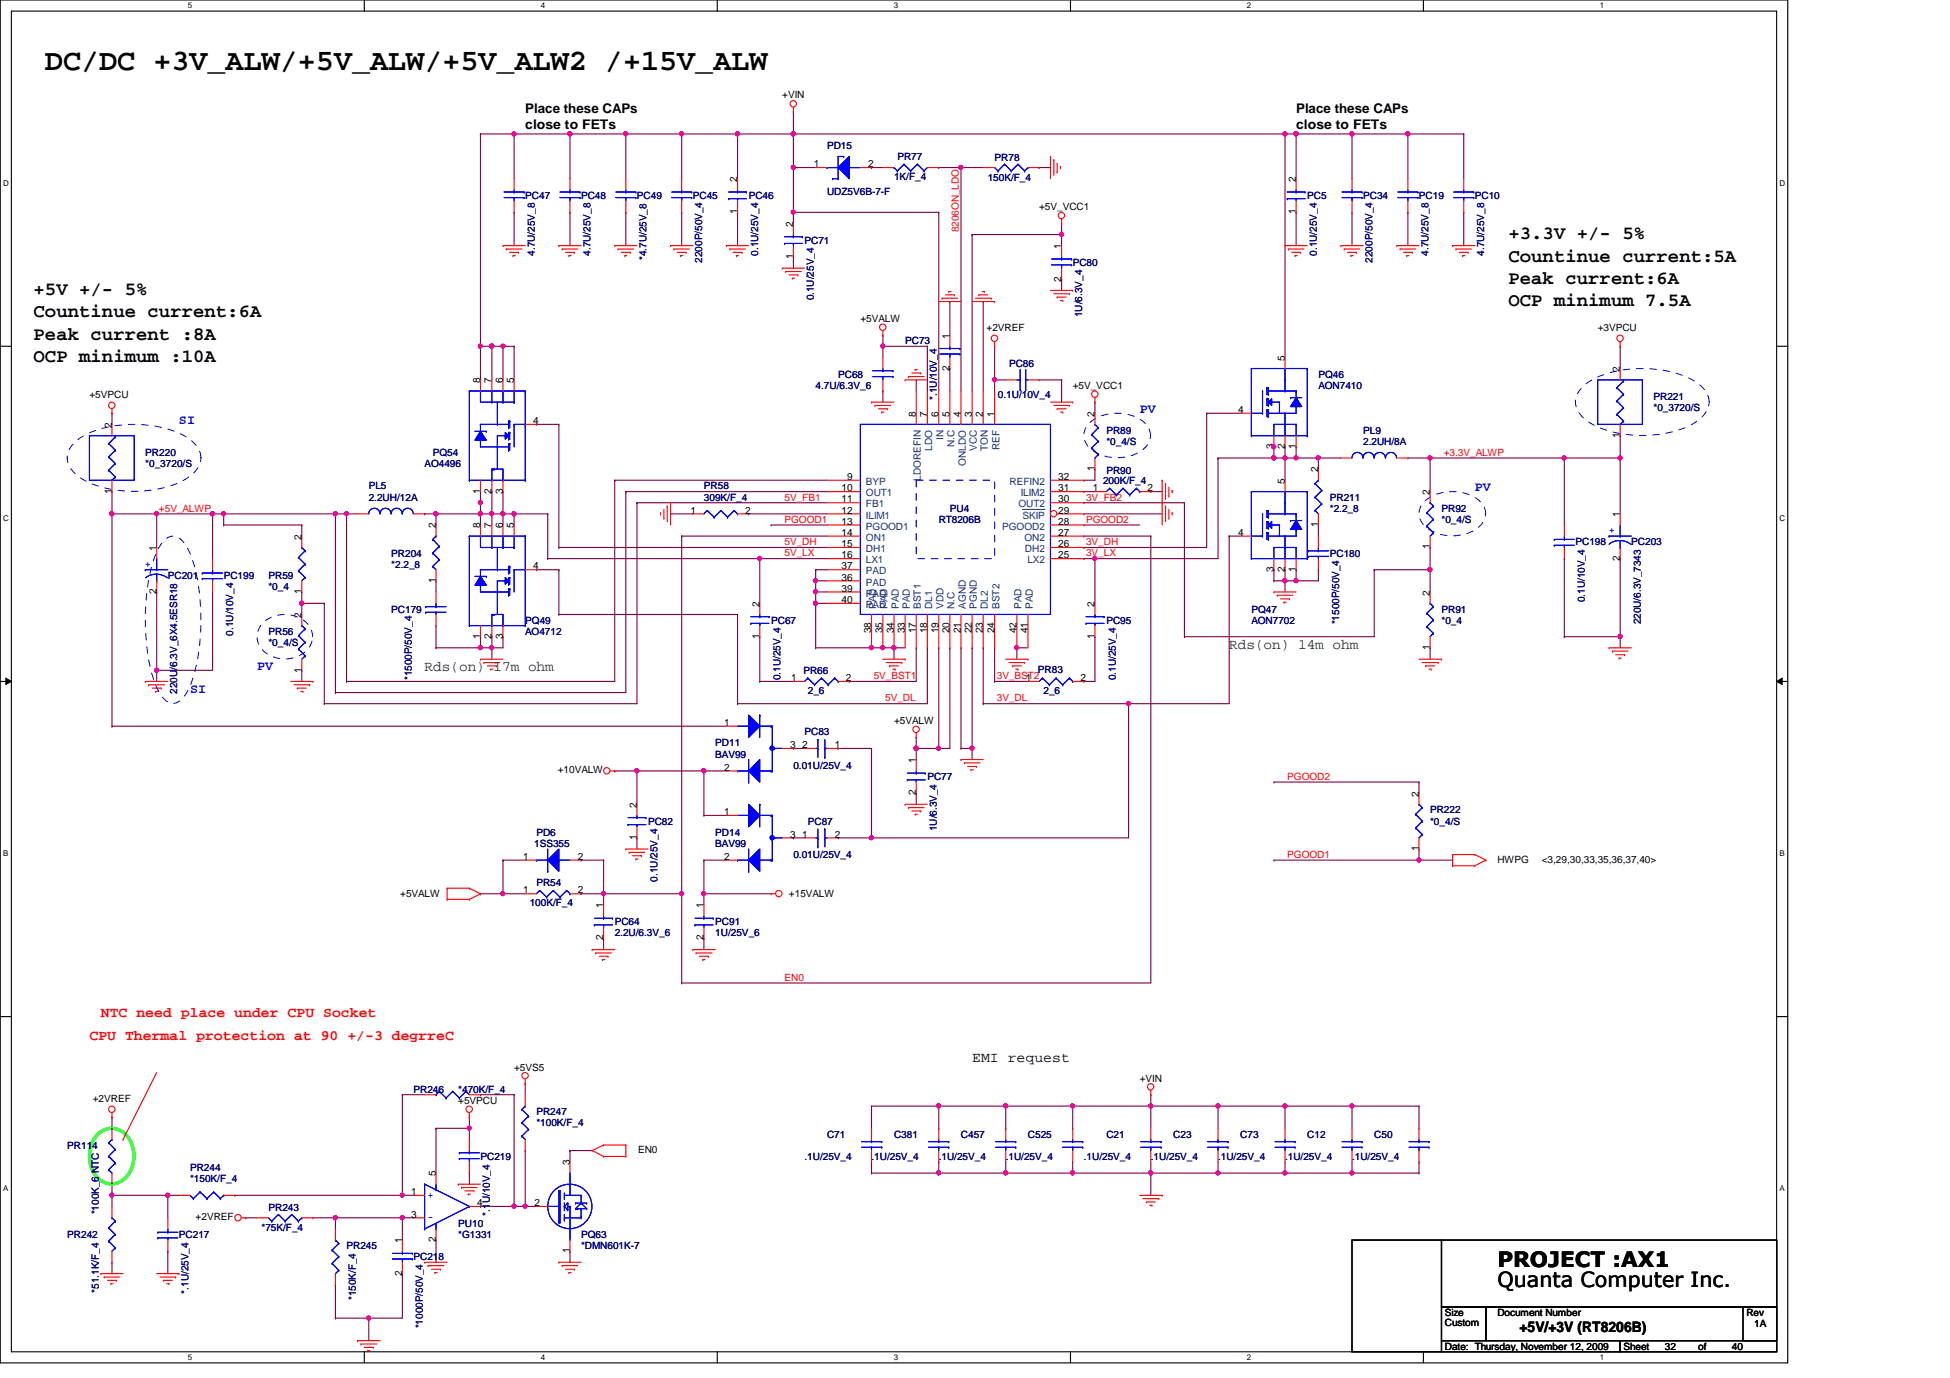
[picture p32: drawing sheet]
<svg xmlns="http://www.w3.org/2000/svg" width="297mm" height="210mm" viewBox="0 0 297 210" stroke-linecap="round" stroke-linejoin="round" font-family="sans-serif">
<defs><g id="words">
<text font-size="4.6" x="6.9" y="10.6">DC/DC +3V_ALW/+5V_ALW/+5V_ALW2 /+15V_ALW</text>
<g font-size="3.2">
<text x="228.1" y="196">Quanta Computer Inc.</text>
<text x="228.1" y="193">PROJECT :AX1</text>
</g>
<g font-size="2.9">
<text x="229.8" y="36.4">+3.3V +/- 5%</text>
<text x="229.8" y="39.8">Countinue current:5A</text>
<text x="5.1" y="45">+5V +/- 5%</text>
<text x="229.8" y="43.3">Peak current:6A</text>
<text x="229.8" y="46.7">OCP minimum 7.5A</text>
<text x="5.1" y="51.8">Peak current :8A</text>
<text x="5.1" y="48.3">Countinue current:6A</text>
<text x="5.1" y="55.2">OCP minimum :10A</text>
</g>
<g font-size="2.2" fill="#008000">
<text x="187.2" y="98.8">Rds(on) 14m ohm</text>
<text x="64.7" y="102.2">Rds(on) 17m ohm</text>
</g>
<g font-size="2.2" fill="#f00">
<text x="15.4" y="155">NTC need place under CPU Socket</text>
<text x="13.6" y="158.4">CPU Thermal protection at 90 +/-3 degrreC</text>
</g>
<g font-size="2.2">
<text x="148.1" y="161.8">EMI request</text>
<text x="231.5" y="202.9">+5V/+3V (RT8206B)</text>
</g>
<g font-size="2">
<text x="80" y="17.2">Place these CAPs</text>
<text x="197.4" y="17.2">Place these CAPs</text>
<text x="80" y="19.7">close to FETs</text>
<text x="197.4" y="19.7">close to FETs</text>
</g>
<g font-size="2" fill="#00f">
<text x="27.3" y="64.6">SI</text>
<text x="173.6" y="62.9">PV</text>
<text x="224.7" y="74.8">PV</text>
<text x="29" y="105.5">SI</text>
<text x="39.2" y="102.1">PV</text>
</g>
<g font-size="1.5">
<text x="119.2" y="15">+VIN</text>
<text x="112.3" y="27.7" transform="rotate(-90 112.3 27.7)">2</text>
<text x="123.9" y="25.5">1</text>
<text x="132.2" y="25.5">2</text>
<text x="197.4" y="27.7" transform="rotate(-90 197.4 27.7)">2</text>
<text x="112.3" y="32.6" transform="rotate(-90 112.3 32.6)">1</text>
<text x="120.8" y="34.5" transform="rotate(-90 120.8 34.5)">2</text>
<text x="158.3" y="32">+5V_VCC1</text>
<text x="197.4" y="32.6" transform="rotate(-90 197.4 32.6)">1</text>
<text x="120.8" y="39.5" transform="rotate(-90 120.8 39.5)">1</text>
<text x="161.7" y="37.9" transform="rotate(-90 161.7 37.9)">1</text>
<text x="161.7" y="42.9" transform="rotate(-90 161.7 42.9)">2</text>
<text x="131.1" y="49">+5VALW</text>
<text x="144.6" y="51.6" transform="rotate(-90 144.6 51.6)">1</text>
<text x="150.3" y="50.4">+2VREF</text>
<text x="243.4" y="50.4">+3VPCU</text>
<text x="73.1" y="58.4" transform="rotate(-90 73.1 58.4)">8</text>
<text x="74.9" y="58.4" transform="rotate(-90 74.9 58.4)">7</text>
<text x="76.6" y="58.4" transform="rotate(-90 76.6 58.4)">6</text>
<text x="78.3" y="58.4" transform="rotate(-90 78.3 58.4)">5</text>
<text x="144.6" y="56.5" transform="rotate(-90 144.6 56.5)">2</text>
<text x="163.4" y="59.3">+5V_VCC1</text>
<text x="195.7" y="54.9" transform="rotate(-90 195.7 54.9)">5</text>
<text x="246.8" y="56.7" transform="rotate(-90 246.8 56.7)">2</text>
<text x="13.6" y="60.6">+5VPCU</text>
<text x="17" y="65.2" transform="rotate(-90 17 65.2)">2</text>
<text x="81.2" y="64.6">4</text>
<text x="139.5" y="63.5" transform="rotate(-90 139.5 63.5)">8</text>
<text x="141.2" y="63.5" transform="rotate(-90 141.2 63.5)">7</text>
<text x="143" y="63.5" transform="rotate(-90 143 63.5)">6</text>
<text x="144.6" y="63.5" transform="rotate(-90 144.6 63.5)">5</text>
<text x="146.3" y="63.5" transform="rotate(-90 146.3 63.5)">4</text>
<text x="148" y="63.5" transform="rotate(-90 148 63.5)">3</text>
<text x="149.7" y="63.5" transform="rotate(-90 149.7 63.5)">2</text>
<text x="151.5" y="63.5" transform="rotate(-90 151.5 63.5)">1</text>
<text x="166.7" y="63.5" transform="rotate(-90 166.7 63.5)">2</text>
<text x="188.6" y="62.9">4</text>
<text x="166.7" y="71.8" transform="rotate(-90 166.7 71.8)">1</text>
<text x="194" y="68.4" transform="rotate(-90 194 68.4)">3</text>
<text x="195.7" y="68.4" transform="rotate(-90 195.7 68.4)">2</text>
<text x="197.4" y="68.4" transform="rotate(-90 197.4 68.4)">1</text>
<text x="200.8" y="72" transform="rotate(-90 200.8 72)">2</text>
<text x="246.8" y="66.7" transform="rotate(-90 246.8 66.7)">1</text>
<text x="17" y="75.2" transform="rotate(-90 17 75.2)">1</text>
<text x="73.1" y="75.2" transform="rotate(-90 73.1 75.2)">1</text>
<text x="74.9" y="75.2" transform="rotate(-90 74.9 75.2)">2</text>
<text x="76.6" y="75.2" transform="rotate(-90 76.6 75.2)">3</text>
<text x="128.2" y="74.8">10</text>
<text x="128.2" y="76.5">11</text>
<text x="129" y="73.1">9</text>
<text x="161.2" y="76.5">30</text>
<text x="161.2" y="74.8">31</text>
<text x="161.2" y="73.1">32</text>
<text x="166.5" y="74.8">1</text>
<text x="174.8" y="74.8">2</text>
<text x="195.7" y="73.7" transform="rotate(-90 195.7 73.7)">5</text>
<text x="217.8" y="75.4" transform="rotate(-90 217.8 75.4)">2</text>
<text x="23.8" y="83.9" transform="rotate(-90 23.8 83.9)">1</text>
<text x="45.9" y="82.2" transform="rotate(-90 45.9 82.2)">2</text>
<text x="66.4" y="80.5" transform="rotate(-90 66.4 80.5)">2</text>
<text x="73.1" y="80.5" transform="rotate(-90 73.1 80.5)">8</text>
<text x="74.9" y="80.5" transform="rotate(-90 74.9 80.5)">7</text>
<text x="76.6" y="80.5" transform="rotate(-90 76.6 80.5)">6</text>
<text x="78.3" y="80.5" transform="rotate(-90 78.3 80.5)">5</text>
<text x="105.2" y="78.2">1</text>
<text x="113.5" y="78.2">2</text>
<text x="128.2" y="78.2">12</text>
<text x="128.2" y="79.9">13</text>
<text x="128.2" y="81.6">14</text>
<text x="128.2" y="83.4">15</text>
<text x="161.2" y="83.4">26</text>
<text x="161.2" y="81.6">27</text>
<text x="161.2" y="79.9">28</text>
<text x="161.2" y="78.2">29</text>
<text x="188.6" y="81.6">4</text>
<text x="200.8" y="80.3" transform="rotate(-90 200.8 80.3)">1</text>
<text x="217.8" y="83.7" transform="rotate(-90 217.8 83.7)">1</text>
<text x="246.8" y="78.8" transform="rotate(-90 246.8 78.8)">1</text>
<text x="66.4" y="88.8" transform="rotate(-90 66.4 88.8)">1</text>
<text x="81.2" y="86.7">4</text>
<text x="128.2" y="85">16</text>
<text x="128.2" y="88.4">36</text>
<text x="128.2" y="86.7">37</text>
<text x="161.2" y="85">25</text>
<text x="194" y="87.1" transform="rotate(-90 194 87.1)">3</text>
<text x="195.7" y="87.1" transform="rotate(-90 195.7 87.1)">2</text>
<text x="197.4" y="87.1" transform="rotate(-90 197.4 87.1)">1</text>
<text x="246.8" y="85.4" transform="rotate(-90 246.8 85.4)">2</text>
<text x="23.8" y="90.5" transform="rotate(-90 23.8 90.5)">2</text>
<text x="45.9" y="94.1" transform="rotate(-90 45.9 94.1)">2</text>
<text x="45.9" y="90.5" transform="rotate(-90 45.9 90.5)">1</text>
<text x="115.7" y="92.4" transform="rotate(-90 115.7 92.4)">2</text>
<text x="128.2" y="90.1">39</text>
<text x="128.2" y="91.9">40</text>
<text x="166.7" y="92.4" transform="rotate(-90 166.7 92.4)">2</text>
<text x="217.8" y="90.7" transform="rotate(-90 217.8 90.7)">2</text>
<text x="73.1" y="97.3" transform="rotate(-90 73.1 97.3)">1</text>
<text x="74.9" y="97.3" transform="rotate(-90 74.9 97.3)">2</text>
<text x="76.6" y="97.3" transform="rotate(-90 76.6 97.3)">3</text>
<text x="115.7" y="97.3" transform="rotate(-90 115.7 97.3)">1</text>
<text x="132.7" y="96.5" transform="rotate(-90 132.7 96.5)">38</text>
<text x="134.4" y="96.5" transform="rotate(-90 134.4 96.5)">35</text>
<text x="136.1" y="96.5" transform="rotate(-90 136.1 96.5)">34</text>
<text x="137.8" y="96.5" transform="rotate(-90 137.8 96.5)">33</text>
<text x="139.5" y="96.5" transform="rotate(-90 139.5 96.5)">17</text>
<text x="141.2" y="96.5" transform="rotate(-90 141.2 96.5)">18</text>
<text x="143" y="96.5" transform="rotate(-90 143 96.5)">19</text>
<text x="144.6" y="96.5" transform="rotate(-90 144.6 96.5)">20</text>
<text x="146.3" y="96.5" transform="rotate(-90 146.3 96.5)">21</text>
<text x="148" y="96.5" transform="rotate(-90 148 96.5)">22</text>
<text x="149.7" y="96.5" transform="rotate(-90 149.7 96.5)">23</text>
<text x="151.5" y="96.5" transform="rotate(-90 151.5 96.5)">24</text>
<text x="154.9" y="96.5" transform="rotate(-90 154.9 96.5)">42</text>
<text x="156.5" y="96.5" transform="rotate(-90 156.5 96.5)">41</text>
<text x="166.7" y="97.3" transform="rotate(-90 166.7 97.3)">1</text>
<text x="217.8" y="99" transform="rotate(-90 217.8 99)">1</text>
<text x="45.9" y="102.4" transform="rotate(-90 45.9 102.4)">1</text>
<text x="120.5" y="103.8">1</text>
<text x="128.9" y="103.8">2</text>
<text x="156.2" y="103.8">1</text>
<text x="164.6" y="103.8">2</text>
<text x="110.3" y="110.6">1</text>
<text x="120.4" y="114">3</text>
<text x="122.2" y="114">2</text>
<text x="127.2" y="114">1</text>
<text x="136.2" y="110.3">+5VALW</text>
<text x="85" y="117.8">+10VALW</text>
<text x="110.3" y="117.4">2</text>
<text x="139.5" y="116.2" transform="rotate(-90 139.5 116.2)">1</text>
<text x="97" y="123" transform="rotate(-90 97 123)">2</text>
<text x="110.3" y="124.2">1</text>
<text x="139.5" y="121.2" transform="rotate(-90 139.5 121.2)">2</text>
<text x="216.1" y="121.3" transform="rotate(-90 216.1 121.3)">2</text>
<text x="79.7" y="131">1</text>
<text x="88" y="131">2</text>
<text x="97" y="128" transform="rotate(-90 97 128)">1</text>
<text x="110.3" y="131">2</text>
<text x="120.4" y="127.6">3</text>
<text x="122.2" y="127.6">1</text>
<text x="127.2" y="127.6">2</text>
<text x="216.1" y="129.7" transform="rotate(-90 216.1 129.7)">1</text>
<text x="228.1" y="131.4">HWPG</text>
<text x="234.9" y="131.4">&lt;3,29,30,33,35,36,37,40&gt;</text>
<text x="61" y="136.7">+5VALW</text>
<text x="79.7" y="136.1">1</text>
<text x="88" y="136.1">2</text>
<text x="120.2" y="136.7">+15VALW</text>
<text x="91.9" y="143.3" transform="rotate(-90 91.9 143.3)">2</text>
<text x="91.9" y="138.3" transform="rotate(-90 91.9 138.3)">1</text>
<text x="107.2" y="143.3" transform="rotate(-90 107.2 143.3)">2</text>
<text x="107.2" y="138.3" transform="rotate(-90 107.2 138.3)">1</text>
<text x="14.1" y="167.8">+2VREF</text>
<text x="78.3" y="163.1">+5VS5</text>
<text x="173.6" y="164.8">+VIN</text>
<text x="69.8" y="168.1">+5VPCU</text>
<text x="66.4" y="179.2" transform="rotate(-90 66.4 179.2)">5</text>
<text x="86.8" y="177.5" transform="rotate(-90 86.8 177.5)">3</text>
<text x="97.2" y="175.6">EN0</text>
<text x="29.8" y="185.8">+2VREF</text>
<text x="62.7" y="182">1</text>
<text x="62.7" y="185.5">3</text>
<text x="72.7" y="183.7">4</text>
<text x="81.4" y="183.7">2</text>
<text x="61.3" y="189.4" transform="rotate(-90 61.3 189.4)">1</text>
<text x="66.4" y="189.2" transform="rotate(-90 66.4 189.2)">2</text>
<text x="86.8" y="190.9" transform="rotate(-90 86.8 190.9)">1</text>
<text x="61.3" y="194.3" transform="rotate(-90 61.3 194.3)">2</text>
<text x="220.1" y="200.5">Size</text>
<text x="220.1" y="202">Custom</text>
<text x="228.1" y="200.5">Document Number</text>
<text x="266" y="200.5">Rev</text>
<text x="267.2" y="202.2">1A</text>
<text x="220.1" y="205.6">Date: Thursday, November 12, 2009</text>
<text x="247.3" y="205.6">Sheet</text>
<text x="253.6" y="205.6">32</text>
<text x="258.7" y="205.6">of</text>
<text x="263.8" y="205.6">40</text>
</g>
<g font-size="1.5" fill="#000080">
<text x="126" y="22.6">PD15</text>
<text x="126" y="29.6">UDZ5V6B-7-F</text>
<text x="136.2" y="27.4">1K/F_4</text>
<text x="136.7" y="24.4">PR77</text>
<text x="150.4" y="27.6">150K/F_4</text>
<text x="151.5" y="24.6">PR78</text>
<text x="80" y="30.3">PC47</text>
<text x="88.5" y="30.3">PC48</text>
<text x="97" y="30.3">PC49</text>
<text x="105.5" y="30.3">PC45</text>
<text x="114" y="30.3">PC46</text>
<text x="199.1" y="30.3">PC5</text>
<text x="207.6" y="30.3">PC34</text>
<text x="216.2" y="30.3">PC19</text>
<text x="224.7" y="30.3">PC10</text>
<text x="81.4" y="38.9" transform="rotate(-90 81.4 38.9)">4.7U/25V_8</text>
<text x="90" y="38.9" transform="rotate(-90 90 38.9)">4.7U/25V_8</text>
<text x="98.5" y="39.6" transform="rotate(-90 98.5 39.6)">*4.7U/25V_8</text>
<text x="107" y="40" transform="rotate(-90 107 40)">2200P/50V_4</text>
<text x="115.5" y="38.9" transform="rotate(-90 115.5 38.9)">0.1U/25V_4</text>
<text x="122.6" y="37.1">PC71</text>
<text x="163.4" y="40.5">PC80</text>
<text x="200.6" y="38.9" transform="rotate(-90 200.6 38.9)">0.1U/25V_4</text>
<text x="209.1" y="40" transform="rotate(-90 209.1 40)">2200P/50V_4</text>
<text x="217.6" y="38.9" transform="rotate(-90 217.6 38.9)">4.7U/25V_8</text>
<text x="226.1" y="38.9" transform="rotate(-90 226.1 38.9)">4.7U/25V_8</text>
<text x="124" y="45.8" transform="rotate(-90 124 45.8)">0.1U/25V_4</text>
<text x="137.9" y="52.5">PC73</text>
<text x="164.8" y="48.3" transform="rotate(-90 164.8 48.3)">1U/6.3V_4</text>
<text x="124.2" y="59.3">4.7U/6.3V_6</text>
<text x="127.7" y="57.5">PC68</text>
<text x="153.7" y="55.8">PC86</text>
<text x="200.8" y="57.5">PQ46</text>
<text x="200.8" y="59.3">AON7410</text>
<text x="142.7" y="60.9" transform="rotate(-90 142.7 60.9)">*.1U/10V_4</text>
<text x="152" y="60.6">0.1U/10V_4</text>
<text x="251.9" y="61">PR221</text>
<text x="251.9" y="62.7">*0_3720/S</text>
<text x="22.1" y="69.5">PR220</text>
<text x="22.1" y="71.2">*0_3720/S</text>
<text x="64.7" y="71.2">AO4496</text>
<text x="65.9" y="69.5">PQ54</text>
<text x="168.5" y="66">PR89</text>
<text x="168.5" y="67.8">*0_4/S</text>
<text x="207.6" y="66">PL9</text>
<text x="207.6" y="67.8">2.2UH/8A</text>
<text x="56.2" y="74.5">PL5</text>
<text x="56.2" y="76.3">2.2UH/12A</text>
<text x="107.2" y="74.5">PR58</text>
<text x="107.2" y="76.3">309K/F_4</text>
<text x="144.7" y="78">PU4</text>
<text x="168" y="73.7">200K/F_4</text>
<text x="168.5" y="72.2">PR90</text>
<text x="202.6" y="76.3">PR211</text>
<text x="202.6" y="78">*2.2_8</text>
<text x="219.6" y="78">PR92</text>
<text x="143" y="79.7">RT8206B</text>
<text x="219.6" y="79.7">*0_4/S</text>
<text x="240" y="83.1">PC198</text>
<text x="248.5" y="83.1">PC203</text>
<text x="25.6" y="88.2">PC201</text>
<text x="34.1" y="88.2">PC199</text>
<text x="40.9" y="88.2">PR59</text>
<text x="40.9" y="89.9">*0_4</text>
<text x="59.6" y="84.8">PR204</text>
<text x="59.6" y="86.5">*2.2_8</text>
<text x="202.6" y="84.8">PC180</text>
<text x="59.6" y="93.3">PC179</text>
<text x="80" y="95">PQ49</text>
<text x="117.5" y="95">PC67</text>
<text x="168.5" y="95">PC95</text>
<text x="190.6" y="93.3">PQ47</text>
<text x="190.6" y="95">AON7702</text>
<text x="204" y="95.1" transform="rotate(-90 204 95.1)">*1500P/50V_4</text>
<text x="219.6" y="93.3">PR91</text>
<text x="219.6" y="95">*0_4</text>
<text x="241.4" y="91.7" transform="rotate(-90 241.4 91.7)">0.1U/10V_4</text>
<text x="249.9" y="95.1" transform="rotate(-90 249.9 95.1)">220U/6.3V_7343</text>
<text x="35.5" y="96.8" transform="rotate(-90 35.5 96.8)">0.1U/10V_4</text>
<text x="40.9" y="96.7">PR56</text>
<text x="40.9" y="98.4">*0_4/S</text>
<text x="80" y="96.7">AO4712</text>
<text x="27" y="105.7" transform="rotate(-90 27 105.7)">220U/6.3V_6X4.5ESR18</text>
<text x="62.7" y="103.6" transform="rotate(-90 62.7 103.6)">*1500P/50V_4</text>
<text x="118.9" y="103.6" transform="rotate(-90 118.9 103.6)">0.1U/25V_4</text>
<text x="122.4" y="102.7">PR66</text>
<text x="123.1" y="105.7">2_6</text>
<text x="158.1" y="102.5">PR83</text>
<text x="159" y="105.7">2_6</text>
<text x="170" y="103.6" transform="rotate(-90 170 103.6)">0.1U/25V_4</text>
<text x="109" y="113.7">PD11</text>
<text x="122.6" y="112">PC83</text>
<text x="109" y="115.4">BAV99</text>
<text x="120.9" y="117.1">0.01U/25V_4</text>
<text x="141.3" y="118.8">PC77</text>
<text x="98.7" y="125.6">PC82</text>
<text x="123.1" y="125.6">PC87</text>
<text x="217.8" y="123.9">PR222</text>
<text x="217.8" y="125.6">*0_4/S</text>
<text x="81.4" y="129">1SS355</text>
<text x="81.7" y="127.3">PD6</text>
<text x="109" y="127.3">PD14</text>
<text x="109" y="129">BAV99</text>
<text x="120.9" y="130.7">0.01U/25V_4</text>
<text x="142.7" y="126.6" transform="rotate(-90 142.7 126.6)">1U/6.3V_4</text>
<text x="81.7" y="135">PR54</text>
<text x="100.2" y="134.3" transform="rotate(-90 100.2 134.3)">0.1U/25V_4</text>
<text x="80.7" y="138">100K/F_4</text>
<text x="93.6" y="140.9">PC64</text>
<text x="93.6" y="142.6">2.2U/6.3V_6</text>
<text x="109" y="140.9">PC91</text>
<text x="109" y="142.6">1U/25V_6</text>
<text x="63" y="166.5">PR246</text>
<text x="69.8" y="166.5">*470K/F_4</text>
<text x="81.7" y="169.9">PR247</text>
<text x="81.7" y="171.6">*100K/F_4</text>
<text x="126" y="173.3">C71</text>
<text x="136.2" y="173.3">C381</text>
<text x="146.4" y="173.3">C457</text>
<text x="156.6" y="173.3">C525</text>
<text x="168.5" y="173.3">C21</text>
<text x="178.7" y="173.3">C23</text>
<text x="188.9" y="173.3">C73</text>
<text x="199.1" y="173.3">C12</text>
<text x="209.3" y="173.3">C50</text>
<text x="10.2" y="175">PR114</text>
<text x="29" y="178.4">PR244</text>
<text x="73.2" y="176.7">PC219</text>
<text x="122.6" y="176.7">.1U/25V_4</text>
<text x="132.8" y="176.7">.1U/25V_4</text>
<text x="143" y="176.7">.1U/25V_4</text>
<text x="153.2" y="176.7">.1U/25V_4</text>
<text x="165.1" y="176.7">.1U/25V_4</text>
<text x="175.3" y="176.7">.1U/25V_4</text>
<text x="185.5" y="176.7">.1U/25V_4</text>
<text x="195.7" y="176.7">.1U/25V_4</text>
<text x="205.9" y="176.7">.1U/25V_4</text>
<text x="15.1" y="185" transform="rotate(-90 15.1 185)">*100K_6 NTC</text>
<text x="29" y="180.1">*150K/F_4</text>
<text x="40.9" y="184.5">PR243</text>
<text x="74.6" y="185.2" transform="rotate(-90 74.6 185.2)">*.1U/10V_4</text>
<text x="10.2" y="188.6">PR242</text>
<text x="27.3" y="188.6">PC217</text>
<text x="39.8" y="187.6">*75K/F_4</text>
<text x="52.8" y="190.3">PR245</text>
<text x="63" y="192">PC218</text>
<text x="69.8" y="186.9">PU10</text>
<text x="69.8" y="188.6">*G1331</text>
<text x="88.5" y="188.6">PQ63</text>
<text x="88.5" y="190.3">*DMN601K-7</text>
<text x="15.1" y="196.9" transform="rotate(-90 15.1 196.9)">*51.1K/F_4</text>
<text x="28.7" y="197.1" transform="rotate(-90 28.7 197.1)">*.1U/25V_4</text>
<text x="54.2" y="198.1" transform="rotate(-90 54.2 198.1)">*150K/F_4</text>
<text x="64.4" y="202.4" transform="rotate(-90 64.4 202.4)">*1000P/50V_4</text>
</g>
<g font-size="1.5" fill="#f00">
<text x="146" y="35.4" transform="rotate(-90 146 35.4)">8206ON_LDO</text>
<text x="219.9" y="69.4">+3.3V_ALWP</text>
<text x="24.2" y="77.9">+5V_ALWP</text>
<text x="119.5" y="76.2">5V_FB1</text>
<text x="165.4" y="76.2">3V_FB2</text>
<text x="119.5" y="79.6">PGOOD1</text>
<text x="119.5" y="83.1">5V_DH</text>
<text x="165.4" y="79.6">PGOOD2</text>
<text x="165.4" y="83.1">3V_DH</text>
<text x="119.5" y="84.8">5V_LX</text>
<text x="165.4" y="84.8">3V_LX</text>
<text x="133.1" y="103.5">5V_BST1</text>
<text x="134.8" y="106.8">5V_DL</text>
<text x="151.8" y="106.8">3V_DL</text>
<text x="151.8" y="103.5">3V_BST2</text>
<text x="196.1" y="118.8">PGOOD2</text>
<text x="196.1" y="130.7">PGOOD1</text>
<text x="119.5" y="149.4">EN0</text>
</g>
<g font-size="1.5" fill="#004080">
<text x="142" y="68.6" transform="rotate(-90 142 68.6)">LDO</text>
<text x="143.7" y="67" transform="rotate(-90 143.7 67)">IN</text>
<text x="145.4" y="68.1" transform="rotate(-90 145.4 68.1)">N.C</text>
<text x="147.1" y="70.9" transform="rotate(-90 147.1 70.9)">ONLDO</text>
<text x="148.8" y="68.7" transform="rotate(-90 148.8 68.7)">VCC</text>
<text x="150.5" y="68.7" transform="rotate(-90 150.5 68.7)">TON</text>
<text x="152.2" y="68.5" transform="rotate(-90 152.2 68.5)">REF</text>
<text x="131.9" y="73.9">BYP</text>
<text x="131.9" y="75.6">OUT1</text>
<text x="131.9" y="77.3">FB1</text>
<text x="140.3" y="73.2" transform="rotate(-90 140.3 73.2)">LDOREFIN</text>
<text x="153.8" y="73.9">REFIN2</text>
<text x="155.1" y="77.3">OUT2</text>
<text x="155.5" y="75.6">ILIM2</text>
<text x="131.9" y="79">ILIM1</text>
<text x="131.9" y="80.7">PGOOD1</text>
<text x="131.9" y="82.4">ON1</text>
<text x="152.7" y="80.7">PGOOD2</text>
<text x="155.7" y="79">SKIP</text>
<text x="156" y="82.4">ON2</text>
<text x="131.9" y="84.1">DH1</text>
<text x="131.9" y="85.8">LX1</text>
<text x="131.9" y="89.2">PAD</text>
<text x="131.9" y="87.5">PAD</text>
<text x="156.1" y="84.1">DH2</text>
<text x="156.5" y="85.8">LX2</text>
<text x="131.9" y="90.9">PAD</text>
<text x="131.9" y="92.6">PAD</text>
<text x="133.5" y="92.8" transform="rotate(-90 133.5 92.8)">PAD</text>
<text x="135.2" y="92.8" transform="rotate(-90 135.2 92.8)">PAD</text>
<text x="136.9" y="92.8" transform="rotate(-90 136.9 92.8)">PAD</text>
<text x="138.6" y="92.8" transform="rotate(-90 138.6 92.8)">PAD</text>
<text x="140.3" y="92.8" transform="rotate(-90 140.3 92.8)">BST1</text>
<text x="142" y="92.8" transform="rotate(-90 142 92.8)">DL1</text>
<text x="143.7" y="92.8" transform="rotate(-90 143.7 92.8)">VDD</text>
<text x="145.4" y="92.8" transform="rotate(-90 145.4 92.8)">N.C</text>
<text x="147.1" y="92.8" transform="rotate(-90 147.1 92.8)">AGND</text>
<text x="148.8" y="92.8" transform="rotate(-90 148.8 92.8)">PGND</text>
<text x="150.5" y="92.8" transform="rotate(-90 150.5 92.8)">DL2</text>
<text x="152.2" y="92.8" transform="rotate(-90 152.2 92.8)">BST2</text>
<text x="155.6" y="92.8" transform="rotate(-90 155.6 92.8)">PAD</text>
<text x="157.3" y="92.8" transform="rotate(-90 157.3 92.8)">PAD</text>
</g>
<g font-size="1.5" fill="#00f">
<text x="245.1" y="81.2">+</text>
<text x="22.1" y="86.3">+</text>
<text x="65.2" y="182.5">+</text>
<text x="65.2" y="185.9">-</text>
</g>
<g font-size="1.2">
<text x="28.6" y="1.3">5</text>
<text x="82.4" y="1.3">4</text>
<text x="136.1" y="1.3">3</text>
<text x="189.9" y="1.3">2</text>
<text x="243.7" y="1.3">1</text>
<text x=".5" y="28.3">D</text>
<text x="271.1" y="28.3">D</text>
<text x=".5" y="79.4">C</text>
<text x="271.1" y="79.4">C</text>
<text x=".5" y="130.4">B</text>
<text x="271.1" y="130.4">B</text>
<text x=".5" y="181.5">A</text>
<text x="271.1" y="181.5">A</text>
<text x="28.6" y="207.2">5</text>
<text x="82.4" y="207.2">4</text>
<text x="136.1" y="207.2">3</text>
<text x="189.9" y="207.2">2</text>
<text x="243.7" y="207.2">1</text>
</g>
</g></defs>
<path d="M0 0h272.3v207.6h-272.3zM1.7 1.7h268.9v204.2h-268.9z" fill="none" stroke="#000" stroke-width=".17"/>
<g fill="#fff">
<path d="M28.6 .2h.6v1.3h-.6z"/>
<path d="M28.6 206.1h.6v1.3h-.6z"/>
</g>
<path d="M55.5 0v1.7M55.5 205.9v1.7" fill="none" stroke="#000" stroke-width=".17"/>
<g fill="#fff">
<path d="M82.4 .2h.6v1.3h-.6z"/>
<path d="M82.4 206.1h.6v1.3h-.6z"/>
</g>
<path d="M109.3 0v1.7M109.3 205.9v1.7" fill="none" stroke="#000" stroke-width=".17"/>
<g fill="#fff">
<path d="M136.1 .2h.7v1.3h-.7z"/>
<path d="M136.1 206.1h.7v1.3h-.7z"/>
</g>
<path d="M163.1 0v1.7M163.1 205.9v1.7" fill="none" stroke="#000" stroke-width=".17"/>
<g fill="#fff">
<path d="M189.9 .2h.7v1.3h-.7z"/>
<path d="M189.9 206.1h.7v1.3h-.7z"/>
</g>
<path d="M216.8 0v1.7M216.8 205.9v1.7" fill="none" stroke="#000" stroke-width=".17"/>
<g fill="#fff">
<path d="M243.7 .2h.6v1.3h-.6z"/>
<path d="M243.7 206.1h.6v1.3h-.6z"/>
<path d="M.5 27.2h.8v1.4h-.8z"/>
<path d="M271.1 27.2h.8v1.4h-.8z"/>
<path d="M.5 78.3h.8v1.3h-.8z"/>
<path d="M271.1 78.3h.8v1.3h-.8z"/>
</g>
<path d="M0 52.7h1.7M270.6 52.7h1.7" fill="none" stroke="#000" stroke-width=".17"/>
<g fill="#fff">
<path d="M.5 129.3h.7v1.4h-.7z"/>
<path d="M271.1 129.3h.7v1.4h-.7z"/>
</g>
<path d="M0 103.8h1.7M270.6 103.8h1.7" fill="none" stroke="#000" stroke-width=".17"/>
<path d="M.9 103.3l.8 .5-.8 .5zM270.6 103.8l.9-.5v1z" fill="#000"/>
<path d="M.9 103.3l.8 .5-.8 .5zM270.6 103.8l.9-.5v1z" fill="none" stroke="#000" stroke-width=".15"/>
<g fill="#fff">
<path d="M.5 180.4h.7v1.3h-.7z"/>
<path d="M271.1 180.4h.7v1.3h-.7z"/>
</g>
<path d="M0 154.9h1.7M270.6 154.9h1.7" fill="none" stroke="#000" stroke-width=".17"/>
<path d="M175.3 178.7h.1M175.3 177v1.7M175.3 178.7h10.2M185.5 178.7h.1" fill="none" stroke="#800040" stroke-width=".17"/>
<circle cx="185.5" cy="178.7" r=".32" fill="#f0f"/>
<circle cx="185.5" cy="178.7" r=".32" fill="none" stroke="#f0f" stroke-width=".17"/>
<path d="M163.4 178.7h11.9M175.3 178.7h.1" fill="none" stroke="#800040" stroke-width=".17"/>
<circle cx="163.4" cy="178.7" r=".32" fill="#f0f"/>
<circle cx="163.4" cy="178.7" r=".32" fill="none" stroke="#f0f" stroke-width=".17"/>
<circle cx="175.3" cy="178.7" r=".32" fill="#f0f"/>
<circle cx="175.3" cy="178.7" r=".32" fill="none" stroke="#f0f" stroke-width=".17"/>
<path d="M143 178.7h.1M143 178.7h10.2M205.9 168.5h.1M205.9 168.5v3.4M205.9 168.5h10.3M216.2 177h.1M216.2 168.5h.1M216.2 177v1.7" fill="none" stroke="#800040" stroke-width=".17"/>
<circle cx="143" cy="178.7" r=".32" fill="#f0f"/>
<circle cx="143" cy="178.7" r=".32" fill="none" stroke="#f0f" stroke-width=".17"/>
<path d="M132.8 178.7h.1M132.8 178.7h10.2M195.7 168.5h.1M195.7 168.5v3.4M195.7 168.5h10.2M205.9 178.7h.1M205.9 168.5h.1M205.9 178.7h10.3M205.9 177v1.7M216.2 178.7h.1" fill="none" stroke="#800040" stroke-width=".17"/>
<circle cx="205.9" cy="168.5" r=".32" fill="#f0f"/>
<circle cx="205.9" cy="168.5" r=".32" fill="none" stroke="#f0f" stroke-width=".17"/>
<path d="M132.8 168.5h.1M132.8 168.5h20.4M143 168.5h.1" fill="none" stroke="#800040" stroke-width=".17"/>
<circle cx="143" cy="168.5" r=".32" fill="#f0f"/>
<circle cx="143" cy="168.5" r=".32" fill="none" stroke="#f0f" stroke-width=".17"/>
<path d="M132.8 177h.1M132.8 177v1.7M143 177h.1M143 177v1.7M153.2 178.7h.1M153.2 177v1.7M153.2 178.7h10.2" fill="none" stroke="#800040" stroke-width=".17"/>
<circle cx="153.2" cy="178.7" r=".32" fill="#f0f"/>
<circle cx="153.2" cy="178.7" r=".32" fill="none" stroke="#f0f" stroke-width=".17"/>
<path d="M153.2 168.5h10.2M163.4 178.7h.1M163.4 171.9h.1M163.4 168.5h.1M163.4 168.5v3.4M163.4 177v1.7" fill="none" stroke="#800040" stroke-width=".17"/>
<circle cx="153.2" cy="168.5" r=".32" fill="#f0f"/>
<circle cx="153.2" cy="168.5" r=".32" fill="none" stroke="#f0f" stroke-width=".17"/>
<g fill="none" stroke="#800040" stroke-width=".17">
<path d="M73.2 20.4h.1M73.2 20.4h5.1M78.3 32.3h.1M78.3 20.4h.1M78.3 20.4v6.8M78.3 32.3v5.1M214.5 32.3h.1M214.5 32.3v5.1M223 32.3h.1M223 32.3v5.1M73.2 52.7h.1M73.2 52.7v5.2"/>
<path d="M73.2 78.3h.1M73.2 78.3v1.7M76.6 78.3h.1M76.6 78.3v1.7M81.7 86.8h.1M81.7 86.8h3.4M85.1 86.8h.1M85.1 86.8v6.8M91.9 136.1h.1M91.9 136.1v1.7M91.9 143h.1M91.9 143v1.7"/>
<path d="M132.8 171.9h.1M132.8 168.5v3.4M143 171.9h.1M143 168.5v3.4M153.2 171.9h.1M153.2 168.5v3.4M175.3 178.7h.1M175.3 166.8h.1M175.3 166.8v1.7M175.3 178.7v3.4M66.4 188.9h.1M66.4 188.9v3.4"/>
</g>
<circle cx="73.2" cy="52.7" r=".32" fill="#f0f"/>
<circle cx="73.2" cy="52.7" r=".32" fill="none" stroke="#f0f" stroke-width=".17"/>
<path d="M214.5 20.4h.1M214.5 20.4v6.8M73.2 52.7h.1M73.2 52.7h1.7M78.3 78.3h.1M78.3 78.3v1.7" fill="none" stroke="#800040" stroke-width=".17"/>
<circle cx="78.3" cy="78.2" r=".32" fill="#f0f"/>
<circle cx="78.3" cy="78.2" r=".32" fill="none" stroke="#f0f" stroke-width=".17"/>
<path d="M214.5 20.4h.1M214.5 20.4h8.5M223 20.4h.1M223 20.4v6.8M76.6 52.7h.1M76.6 52.7h1.7M76.6 78.3h.1M76.6 78.3h1.7M246.8 66.4h.1M246.8 66.4v3.4" fill="none" stroke="#800040" stroke-width=".17"/>
<circle cx="246.8" cy="69.7" r=".32" fill="#f0f"/>
<circle cx="246.8" cy="69.7" r=".32" fill="none" stroke="#f0f" stroke-width=".17"/>
<path d="M76.6 52.7h.1M76.6 52.7v5.2" fill="none" stroke="#800040" stroke-width=".17"/>
<circle cx="76.6" cy="52.7" r=".32" fill="#f0f"/>
<circle cx="76.6" cy="52.7" r=".32" fill="none" stroke="#f0f" stroke-width=".17"/>
<g fill="none" stroke="#800040" stroke-width=".17">
<path d="M78.3 52.7h.1M78.3 52.7v5.2M246.8 52.7h.1M246.8 52.7v3.4M112.3 93.6h.1M112.3 93.6v13.6M146.4 98.7h.1M146.4 98.7v15.3M143 114h.1M143 114h1.7M146.4 114h.1M146.4 114h1.7"/>
<path d="M73.2 136.1h.1M76.6 131h.1M76.6 131h3.4M76.6 131v5.1h-3.4M88.5 131h.1M88.5 136.1h.1M88.5 131h3.4M91.9 131h.1M91.9 131v5.1h-3.4M107.2 124.2h.1M107.2 131h.1M107.2 136.1h.1"/>
<path d="M107.2 131h3.5M107.2 124.2h3.5M107.2 136.1v1.7"/>
</g>
<circle cx="107.2" cy="136.1" r=".32" fill="#f0f"/>
<circle cx="107.2" cy="136.1" r=".32" fill="none" stroke="#f0f" stroke-width=".17"/>
<path d="M139.6 57.9h.1M139.6 57.9v1.7M149.8 45.9h.1M149.8 45.9v13.7M166.8 85.1h.1M166.8 85.1v6.8" fill="none" stroke="#800040" stroke-width=".17"/>
<circle cx="166.8" cy="85.1" r=".32" fill="#f0f"/>
<circle cx="166.8" cy="85.1" r=".32" fill="none" stroke="#f0f" stroke-width=".17"/>
<g fill="none" stroke="#800040" stroke-width=".17">
<path d="M120.9 32.3h.1M120.9 32.3h22.1M143 32.3h.1M143 32.3v27.3M97 76.6h.1M97 76.6h29M165.1 85.1h.1M165.1 85.1h20.4M166.8 97h.1M166.8 85.1h.1M166.8 97v6.8h-1.7M187.2 81.7h.1"/>
<path d="M187.2 81.7h1.7M17.1 110.6h.1M17.1 110.6h93.6M165.1 103.8h.1M97 127.6h.1M97 127.6v1.7M107.2 143h.1M107.2 143v1.7"/>
</g>
<circle cx="120.8" cy="32.3" r=".32" fill="#f0f"/>
<circle cx="120.8" cy="32.3" r=".32" fill="none" stroke="#f0f" stroke-width=".17"/>
<path d="M17.1 78.3h.1M17.1 78.3v32.3M185.5 69.8h.1M185.5 69.8v15.3M149.8 98.7h.1M149.8 98.7v8.5" fill="none" stroke="#800040" stroke-width=".17"/>
<circle cx="17" cy="78.2" r=".32" fill="#f0f"/>
<circle cx="17" cy="78.2" r=".32" fill="none" stroke="#f0f" stroke-width=".17"/>
<path d="M107.2 117.4h.1M107.2 117.4h3.5" fill="none" stroke="#800040" stroke-width=".17"/>
<circle cx="107.2" cy="117.4" r=".32" fill="#f0f"/>
<circle cx="107.2" cy="117.4" r=".32" fill="none" stroke="#f0f" stroke-width=".17"/>
<path d="M32.4 78.3h.1M32.4 78.3h1.7M95.3 74.9h.1M95.3 74.9v30.6M180.4 76.6h.1M180.4 76.6v20.4M175.3 81.7h.1M175.3 81.7v68M217.8 98.7h.1M217.8 98.7v1.7" fill="none" stroke="#800040" stroke-width=".17"/>
<circle cx="32.4" cy="78.2" r=".32" fill="#f0f"/>
<circle cx="32.4" cy="78.2" r=".32" fill="none" stroke="#f0f" stroke-width=".17"/>
<g fill="none" stroke="#800040" stroke-width=".17">
<path d="M86.8 32.3h.1M86.8 20.4h.1M86.8 20.4v6.8M86.8 32.3v5.1M112.3 20.4h.1M112.3 20.4v6.8M51.1 78.3h.1M51.1 78.3v27.2M165.1 76.6h.1M165.1 76.6h15.3M165.1 81.7h.1M165.1 81.7h10.2"/>
<path d="M180.4 97h.1M209.3 86.8h.1M209.3 86.8v10.2h-28.9M51.1 105.5h.1M51.1 105.5h44.2"/>
</g>
<circle cx="112.3" cy="20.4" r=".32" fill="#f0f"/>
<circle cx="112.3" cy="20.4" r=".32" fill="none" stroke="#f0f" stroke-width=".17"/>
<path d="M112.3 32.3h.1M112.3 32.3v5.1M148.1 35.7h.1M148.1 35.7h13.6M93.6 73.2h.1M93.6 73.2v30.6h-40.8M52.8 103.8h.1" fill="none" stroke="#800040" stroke-width=".17"/>
<circle cx="161.7" cy="35.7" r=".32" fill="#f0f"/>
<circle cx="161.7" cy="35.7" r=".32" fill="none" stroke="#f0f" stroke-width=".17"/>
<path d="M205.9 32.3h.1M205.9 20.4h.1M205.9 20.4v6.8M205.9 32.3v5.1M161.7 42.5h.1M161.7 42.5v1.7M52.8 78.3h.1M52.8 78.3v25.5M74.9 97h.1M74.9 97v1.7" fill="none" stroke="#800040" stroke-width=".17"/>
<circle cx="205.9" cy="20.4" r=".32" fill="#f0f"/>
<circle cx="205.9" cy="20.4" r=".32" fill="none" stroke="#f0f" stroke-width=".17"/>
<path d="M197.4 20.4h.1M197.4 20.4v6.8" fill="none" stroke="#800040" stroke-width=".17"/>
<circle cx="197.4" cy="20.4" r=".32" fill="#f0f"/>
<circle cx="197.4" cy="20.4" r=".32" fill="none" stroke="#f0f" stroke-width=".17"/>
<path d="M195.7 20.4h.1M195.7 20.4h1.7M197.4 32.3h.1M197.4 32.3v5.1M102.1 78.3h.1M102.1 78.3h3.4M23.9 102.1h.1M23.9 102.1h8.5" fill="none" stroke="#800040" stroke-width=".17"/>
<circle cx="23.8" cy="102.1" r=".32" fill="#f0f"/>
<circle cx="23.8" cy="102.1" r=".32" fill="none" stroke="#f0f" stroke-width=".17"/>
<path d="M74.9 78.3h.1M74.9 78.3h1.7" fill="none" stroke="#800040" stroke-width=".17"/>
<circle cx="76.6" cy="78.2" r=".32" fill="#f0f"/>
<circle cx="76.6" cy="78.2" r=".32" fill="none" stroke="#f0f" stroke-width=".17"/>
<circle cx="74.9" cy="78.2" r=".32" fill="#f0f"/>
<circle cx="74.9" cy="78.2" r=".32" fill="none" stroke="#f0f" stroke-width=".17"/>
<path d="M23.9 78.3h.1M23.9 78.3h8.5M76.6 74.9h.1M76.6 74.9v3.4" fill="none" stroke="#800040" stroke-width=".17"/>
<circle cx="32.4" cy="78.2" r=".32" fill="#f0f"/>
<circle cx="32.4" cy="78.2" r=".32" fill="none" stroke="#f0f" stroke-width=".17"/>
<g fill="none" stroke="#800040" stroke-width=".17">
<path d="M17.1 78.3h.1M17.1 78.3h6.8M117.5 80h.1M117.5 80h8.5M165.1 80h.1M165.1 80h8.5M175.3 74.9h.1M175.3 74.9h1.7M246.8 69.8h.1M246.8 69.8v8.5M74.9 98.7h.1M74.9 98.7v1.7"/>
<path d="M217.8 86.8h.1M217.8 86.8v3.4M246.8 97h.1M246.8 97v1.7M97 117.4h.1M97 117.4v5.1M112.3 107.2h.1M112.3 107.2h29M120.9 127.6h.1M120.9 127.6h1.7"/>
</g>
<circle cx="97" cy="117.4" r=".32" fill="#f0f"/>
<circle cx="97" cy="117.4" r=".32" fill="none" stroke="#f0f" stroke-width=".17"/>
<path d="M132.8 114h.1M132.8 114v13.6M171.9 107.2h.1M171.9 107.2v20.4" fill="none" stroke="#800040" stroke-width=".17"/>
<circle cx="171.9" cy="107.2" r=".32" fill="#f0f"/>
<circle cx="171.9" cy="107.2" r=".32" fill="none" stroke="#f0f" stroke-width=".17"/>
<path d="M64.7 78.3h.1M64.7 78.3h1.7M66.4 78.3h.1M66.4 78.3v1.7M93.6 117.4h.1M93.6 117.4h3.4M149.8 107.2h.1M149.8 107.2h22.1M132.8 127.6h.1M132.8 127.6h39.1" fill="none" stroke="#800040" stroke-width=".17"/>
<circle cx="132.7" cy="127.6" r=".32" fill="#f0f"/>
<circle cx="132.7" cy="127.6" r=".32" fill="none" stroke="#f0f" stroke-width=".17"/>
<path d="M124.2 90.2h.1M124.2 90.2h1.8M107.2 136.1h.1M107.2 136.1h10.3" fill="none" stroke="#800040" stroke-width=".17"/>
<circle cx="124.2" cy="90.1" r=".32" fill="#f0f"/>
<circle cx="124.2" cy="90.1" r=".32" fill="none" stroke="#f0f" stroke-width=".17"/>
<path d="M146.4 25.5h.1M146.4 25.5h3.4M200.8 80h.1M200.8 80v1.7M103.8 81.7h.1M103.8 81.7v54.4M200.8 86.8h.1M200.8 86.8v1.7M76.6 136.1h.1M76.6 136.1h3.4" fill="none" stroke="#800040" stroke-width=".17"/>
<circle cx="76.6" cy="136.1" r=".32" fill="#f0f"/>
<circle cx="76.6" cy="136.1" r=".32" fill="none" stroke="#f0f" stroke-width=".17"/>
<path d="M158.3 57.9h.1M158.3 57.9h3.4M161.7 57.9h.1M161.7 57.9v3.4M103.8 136.1h.1M103.8 136.1v13.6" fill="none" stroke="#800040" stroke-width=".17"/>
<circle cx="103.8" cy="136.1" r=".32" fill="#f0f"/>
<circle cx="103.8" cy="136.1" r=".32" fill="none" stroke="#f0f" stroke-width=".17"/>
<g fill="none" stroke="#800040" stroke-width=".17">
<path d="M17.1 62.9h.1M17.1 62.9v1.7M197.4 69.8h.1M197.4 69.8h3.4M200.8 69.8h.1M200.8 69.8v1.7M85.1 93.6h.1M85.1 93.6h27.2M144.7 98.7h.1M144.7 98.7v15.3M151.5 98.7h.1M151.5 98.7v5.1"/>
<path d="M154.9 98.7h.1M154.9 98.7v1.7M197.4 88.5h.1M197.4 88.5h3.4M151.5 103.8h.1M151.5 103.8h5.1M139.6 120.8h.1M139.6 120.8v1.7"/>
</g>
<circle cx="154.9" cy="98.7" r=".32" fill="#f0f"/>
<circle cx="154.9" cy="98.7" r=".32" fill="none" stroke="#f0f" stroke-width=".17"/>
<path d="M120.9 25.5h.1M120.9 20.4h.1M120.9 25.5h3.3M120.9 20.4v5.1M97 117.4h.1M97 117.4h10.2M91.9 136.1h.1M91.9 136.1h11.9" fill="none" stroke="#800040" stroke-width=".17"/>
<circle cx="91.9" cy="136.1" r=".32" fill="#f0f"/>
<circle cx="91.9" cy="136.1" r=".32" fill="none" stroke="#f0f" stroke-width=".17"/>
<g fill="none" stroke="#800040" stroke-width=".17">
<path d="M78.3 20.4h.1M78.3 20.4h8.5M165.1 73.2h.1M166.8 61.3h.1M166.8 71.5h.1M166.8 61.3v1.6M166.8 71.5v1.7h-1.7M124.2 90.2h.1M124.2 90.2v1.7M136.2 98.7h.1M136.2 98.7v1.7M120.9 114h.1"/>
<path d="M120.9 114h1.7M127.7 127.6h.1M127.7 127.6h5.1"/>
</g>
<circle cx="78.3" cy="20.4" r=".32" fill="#f0f"/>
<circle cx="78.3" cy="20.4" r=".32" fill="none" stroke="#f0f" stroke-width=".17"/>
<path d="M76.6 97h.1M76.6 97v1.7M124.2 91.9h.1M124.2 91.9h1.8" fill="none" stroke="#800040" stroke-width=".17"/>
<circle cx="124.2" cy="91.9" r=".32" fill="#f0f"/>
<circle cx="124.2" cy="91.9" r=".32" fill="none" stroke="#f0f" stroke-width=".17"/>
<g fill="none" stroke="#800040" stroke-width=".17">
<path d="M158.3 25.5h.1M158.3 25.5h1.7M161.7 34h.1M161.7 34v1.7M144.7 56.1h.1M144.7 56.1v3.5M66.4 88.5h.1M66.4 95.3h.1M66.4 88.5v1.7M66.4 95.3v3.4M124.2 91.9h.1M124.2 91.9v6.8"/>
<path d="M187.2 81.7h.1M187.2 81.7v25.5h-15.3M238.3 97h.1M238.3 97h8.5M171.9 107.2h.1"/>
</g>
<circle cx="246.8" cy="97" r=".32" fill="#f0f"/>
<circle cx="246.8" cy="97" r=".32" fill="none" stroke="#f0f" stroke-width=".17"/>
<path d="M238.3 69.8h.1M238.3 69.8h8.5" fill="none" stroke="#800040" stroke-width=".17"/>
<circle cx="238.3" cy="69.7" r=".32" fill="#f0f"/>
<circle cx="238.3" cy="69.7" r=".32" fill="none" stroke="#f0f" stroke-width=".17"/>
<path d="M120.9 25.5h.1M120.9 25.5v6.8M144.7 45.9h.1M144.7 45.9v5.2M165.1 83.4h.1M165.1 83.4h18.7M246.8 85.1h.1M246.8 85.1v11.9" fill="none" stroke="#800040" stroke-width=".17"/>
<circle cx="120.8" cy="25.5" r=".32" fill="#f0f"/>
<circle cx="120.8" cy="25.5" r=".32" fill="none" stroke="#f0f" stroke-width=".17"/>
<path d="M34.1 78.3h.1M34.1 78.3h17M107.2 131h.1M107.2 131v5.1" fill="none" stroke="#800040" stroke-width=".17"/>
<circle cx="34.1" cy="78.2" r=".32" fill="#f0f"/>
<circle cx="34.1" cy="78.2" r=".32" fill="none" stroke="#f0f" stroke-width=".17"/>
<g fill="none" stroke="#800040" stroke-width=".17">
<path d="M17.1 74.9h.1M17.1 74.9v3.4M23.9 78.3h.1M23.9 78.3v5.1M32.4 78.3h.1M32.4 78.3v6.8M46 90.2h.1M46 90.2v1.7M66.4 98.7h.1M66.4 98.7h6.8M154.9 98.7h.1M154.9 98.7h1.7"/>
<path d="M194.1 88.5h.1M195.7 86.8h.1M195.7 86.8v1.7h-1.6M103.8 149.7h.1M103.8 149.7h71.5"/>
</g>
<circle cx="23.8" cy="78.2" r=".32" fill="#f0f"/>
<circle cx="23.8" cy="78.2" r=".32" fill="none" stroke="#f0f" stroke-width=".17"/>
<path d="M197.4 20.4h.1M197.4 20.4h8.5" fill="none" stroke="#800040" stroke-width=".17"/>
<circle cx="197.4" cy="20.4" r=".32" fill="#f0f"/>
<circle cx="197.4" cy="20.4" r=".32" fill="none" stroke="#f0f" stroke-width=".17"/>
<path d="M103.8 20.4h.1M103.8 20.4h8.5M120.9 20.4h.1M120.9 20.4h74.8M151.5 57.9h.1M151.5 57.9h1.7M183.8 62.9h.1M183.8 62.9v20.5M194.1 119.1h.1M194.1 119.1h22.1" fill="none" stroke="#800040" stroke-width=".17"/>
<circle cx="195.7" cy="20.4" r=".32" fill="#f0f"/>
<circle cx="195.7" cy="20.4" r=".32" fill="none" stroke="#f0f" stroke-width=".17"/>
<circle cx="120.8" cy="20.4" r=".32" fill="#f0f"/>
<circle cx="120.8" cy="20.4" r=".32" fill="none" stroke="#f0f" stroke-width=".17"/>
<path d="M151.5 57.9h.1M151.5 57.9v1.7M183.8 62.9h.1M183.8 62.9h5.1M195.7 69.8h.1M195.7 69.8h1.7M238.3 85.1h.1M238.3 85.1v11.9M23.9 102.1h.1M23.9 102.1v1.7M194.1 131h.1M194.1 131h22.1" fill="none" stroke="#800040" stroke-width=".17"/>
<circle cx="197.4" cy="69.7" r=".32" fill="#f0f"/>
<circle cx="197.4" cy="69.7" r=".32" fill="none" stroke="#f0f" stroke-width=".17"/>
<circle cx="195.7" cy="69.7" r=".32" fill="#f0f"/>
<circle cx="195.7" cy="69.7" r=".32" fill="none" stroke="#f0f" stroke-width=".17"/>
<path d="M185.5 69.8h.1M185.5 69.8h8.6M23.9 90.2h.1M23.9 90.2v11.9M32.4 90.2h.1M32.4 90.2v11.9" fill="none" stroke="#800040" stroke-width=".17"/>
<circle cx="194" cy="69.7" r=".32" fill="#f0f"/>
<circle cx="194" cy="69.7" r=".32" fill="none" stroke="#f0f" stroke-width=".17"/>
<path d="M74.9 52.7h.1M74.9 52.7v5.2" fill="none" stroke="#800040" stroke-width=".17"/>
<circle cx="74.9" cy="52.7" r=".32" fill="#f0f"/>
<circle cx="74.9" cy="52.7" r=".32" fill="none" stroke="#f0f" stroke-width=".17"/>
<path d="M194.1 69.8h.1M194.1 69.8h1.6" fill="none" stroke="#800040" stroke-width=".17"/>
<circle cx="194" cy="69.7" r=".32" fill="#f0f"/>
<circle cx="194" cy="69.7" r=".32" fill="none" stroke="#f0f" stroke-width=".17"/>
<path d="M216.2 131h.1M216.2 131h5.1" fill="none" stroke="#800040" stroke-width=".17"/>
<circle cx="216.1" cy="131" r=".32" fill="#f0f"/>
<circle cx="216.1" cy="131" r=".32" fill="none" stroke="#f0f" stroke-width=".17"/>
<path d="M197.4 68.1h.1M197.4 68.1v1.7M200.8 69.8h.1M200.8 69.8h3.5" fill="none" stroke="#800040" stroke-width=".17"/>
<circle cx="200.8" cy="69.7" r=".32" fill="#f0f"/>
<circle cx="200.8" cy="69.7" r=".32" fill="none" stroke="#f0f" stroke-width=".17"/>
<path d="M194.1 68.1h.1M194.1 68.1v1.7" fill="none" stroke="#800040" stroke-width=".17"/>
<circle cx="194" cy="68" r=".32" fill="#f0f"/>
<circle cx="194" cy="68" r=".32" fill="none" stroke="#f0f" stroke-width=".17"/>
<path d="M165.1 74.9h.1M165.1 74.9h1.7M195.7 68.1h.1M195.7 68.1v1.7M74.9 98.7h.1M74.9 98.7h1.7" fill="none" stroke="#800040" stroke-width=".17"/>
<circle cx="74.9" cy="98.7" r=".32" fill="#f0f"/>
<circle cx="74.9" cy="98.7" r=".32" fill="none" stroke="#f0f" stroke-width=".17"/>
<path d="M73.2 97h.1M73.2 97v1.7" fill="none" stroke="#800040" stroke-width=".17"/>
<circle cx="73.2" cy="98.7" r=".32" fill="#f0f"/>
<circle cx="73.2" cy="98.7" r=".32" fill="none" stroke="#f0f" stroke-width=".17"/>
<path d="M73.2 78.3h.1M73.2 78.3h1.7" fill="none" stroke="#800040" stroke-width=".17"/>
<circle cx="73.2" cy="78.2" r=".32" fill="#f0f"/>
<circle cx="73.2" cy="78.2" r=".32" fill="none" stroke="#f0f" stroke-width=".17"/>
<path d="M73.2 76.6h.1M73.2 76.6v1.7" fill="none" stroke="#800040" stroke-width=".17"/>
<circle cx="73.2" cy="76.6" r=".32" fill="#f0f"/>
<circle cx="73.2" cy="76.6" r=".32" fill="none" stroke="#f0f" stroke-width=".17"/>
<path d="M66.4 78.3h.1M66.4 78.3h6.8M74.9 78.3h.1M74.9 74.9h.1M74.9 74.9v5.1M78.3 78.3h.1M78.3 78.3h5.1M83.4 78.3h.1M83.4 78.3v6.8" fill="none" stroke="#800040" stroke-width=".17"/>
<circle cx="66.4" cy="78.2" r=".32" fill="#f0f"/>
<circle cx="66.4" cy="78.2" r=".32" fill="none" stroke="#f0f" stroke-width=".17"/>
<path d="M238.3 69.8h.1M238.3 69.8v10.2M83.4 85.1h.1M83.4 85.1h32.3M115.7 97h.1M115.7 97v6.8M115.7 103.8h.1M115.7 103.8h5.2" fill="none" stroke="#800040" stroke-width=".17"/>
<circle cx="115.7" cy="85.1" r=".32" fill="#f0f"/>
<circle cx="115.7" cy="85.1" r=".32" fill="none" stroke="#f0f" stroke-width=".17"/>
<path d="M81.7 64.6h.1M81.7 64.6h3.4M114 78.3h.1M114 78.3h12M115.7 85.1h.1M115.7 85.1v6.8M115.7 85.1h10.3M139.6 98.7h.1M139.6 98.7v5.1M148.1 114h.1M148.1 114v1.7" fill="none" stroke="#800040" stroke-width=".17"/>
<circle cx="148.1" cy="114" r=".32" fill="#f0f"/>
<circle cx="148.1" cy="114" r=".32" fill="none" stroke="#f0f" stroke-width=".17"/>
<g fill="none" stroke="#800040" stroke-width=".17">
<path d="M120.9 39.1h.1M120.9 32.3h.1M120.9 32.3v1.7M120.9 39.1v1.8M148.1 35.7h.1M148.1 35.7v23.9M161.7 35.7h.1M161.7 35.7v1.7M141.3 52.7h.1M141.3 52.7v6.9M85.1 64.6h.1M85.1 64.6v18.8"/>
<path d="M93.6 73.2h.1M93.6 73.2h32.4M165.1 78.3h.1M165.1 78.3h11.9M85.1 83.4h.1M85.1 83.4h40.9M124.2 88.5h.1M124.2 88.5h1.8M124.2 88.5v1.7M148.1 98.7h.1M148.1 98.7v15.3M127.7 114h.1"/>
<path d="M127.7 114h5.1M129.4 103.8h.1M129.4 103.8h10.2M216.2 119.1h.1M216.2 119.1v1.7M216.2 129.3h.1M216.2 129.3v1.7"/>
</g>
<circle cx="124.2" cy="88.5" r=".32" fill="#f0f"/>
<circle cx="124.2" cy="88.5" r=".32" fill="none" stroke="#f0f" stroke-width=".17"/>
<path d="M134.5 98.7h.1M134.5 98.7h1.7" fill="none" stroke="#800040" stroke-width=".17"/>
<circle cx="136.2" cy="98.7" r=".32" fill="#f0f"/>
<circle cx="136.2" cy="98.7" r=".32" fill="none" stroke="#f0f" stroke-width=".17"/>
<circle cx="134.5" cy="98.7" r=".32" fill="#f0f"/>
<circle cx="134.5" cy="98.7" r=".32" fill="none" stroke="#f0f" stroke-width=".17"/>
<path d="M124.2 86.8h.1M124.2 98.7h.1M124.2 86.8v1.7M124.2 98.7h10.3M124.2 86.8h1.8M132.8 98.7h.1" fill="none" stroke="#800040" stroke-width=".17"/>
<circle cx="132.7" cy="98.7" r=".32" fill="#f0f"/>
<circle cx="132.7" cy="98.7" r=".32" fill="none" stroke="#f0f" stroke-width=".17"/>
<path d="M134.5 52.7h.1M134.5 52.7v1.7M97 76.6h.1M97 76.6v30.6M49.4 91.9h.1M49.4 91.9v15.3M141.3 98.7h.1M141.3 98.7v8.5" fill="none" stroke="#800040" stroke-width=".17"/>
<circle cx="134.5" cy="52.7" r=".32" fill="#f0f"/>
<circle cx="134.5" cy="52.7" r=".32" fill="none" stroke="#f0f" stroke-width=".17"/>
<path d="M209.3 86.8h.1M209.3 86.8h8.5M49.4 107.2h.1M49.4 107.2h47.6M107.2 117.4h.1M107.2 117.4v6.8" fill="none" stroke="#800040" stroke-width=".17"/>
<circle cx="217.8" cy="86.8" r=".32" fill="#f0f"/>
<circle cx="217.8" cy="86.8" r=".32" fill="none" stroke="#f0f" stroke-width=".17"/>
<path d="M214.5 69.8h.1M214.5 69.8h23.8M217.8 69.8h.1" fill="none" stroke="#800040" stroke-width=".17"/>
<circle cx="217.8" cy="69.7" r=".32" fill="#f0f"/>
<circle cx="217.8" cy="69.7" r=".32" fill="none" stroke="#f0f" stroke-width=".17"/>
<path d="M52.8 78.3h.1M52.8 78.3h1.7M217.8 69.8h.1M217.8 69.8v5.1M46 102.1h.1M46 102.1v1.7M139.6 112.3h.1M139.6 114h.1M139.6 112.3v3.4" fill="none" stroke="#800040" stroke-width=".17"/>
<circle cx="139.5" cy="114" r=".32" fill="#f0f"/>
<circle cx="139.5" cy="114" r=".32" fill="none" stroke="#f0f" stroke-width=".17"/>
<path d="M143 98.7h.1M143 98.7v15.3h-3.4M139.6 114h.1" fill="none" stroke="#800040" stroke-width=".17"/>
<circle cx="143" cy="114" r=".32" fill="#f0f"/>
<circle cx="143" cy="114" r=".32" fill="none" stroke="#f0f" stroke-width=".17"/>
<circle cx="139.5" cy="114" r=".32" fill="#f0f"/>
<circle cx="139.5" cy="114" r=".32" fill="none" stroke="#f0f" stroke-width=".17"/>
<path d="M46 91.9h.1M46 91.9h3.4M195.7 178.7h.1M195.7 177v1.7M195.7 178.7h10.2M205.9 178.7h.1" fill="none" stroke="#800040" stroke-width=".17"/>
<circle cx="205.9" cy="178.7" r=".32" fill="#f0f"/>
<circle cx="205.9" cy="178.7" r=".32" fill="none" stroke="#f0f" stroke-width=".17"/>
<path d="M46 91.9h.1M46 91.9v1.7" fill="none" stroke="#800040" stroke-width=".17"/>
<circle cx="45.9" cy="91.9" r=".32" fill="#f0f"/>
<circle cx="45.9" cy="91.9" r=".32" fill="none" stroke="#f0f" stroke-width=".17"/>
<path d="M195.7 20.4h.1M195.7 20.4v34M34.1 80h.1M34.1 78.3h.1M34.1 80h11.9M34.1 78.3v1.7M51.1 78.3h.1M51.1 78.3h1.7M95.3 74.9h.1M95.3 74.9h30.7M195.7 69.8h.1M195.7 69.8v3.4" fill="none" stroke="#800040" stroke-width=".17"/>
<circle cx="52.8" cy="78.2" r=".32" fill="#f0f"/>
<circle cx="52.8" cy="78.2" r=".32" fill="none" stroke="#f0f" stroke-width=".17"/>
<circle cx="51.1" cy="78.2" r=".32" fill="#f0f"/>
<circle cx="51.1" cy="78.2" r=".32" fill="none" stroke="#f0f" stroke-width=".17"/>
<path d="M205.9 20.4h.1M205.9 20.4h8.6M46 80h.1M46 80v1.7M194.1 86.8h.1M194.1 86.8v1.7M195.7 88.5h.1M195.7 88.5v1.7" fill="none" stroke="#800040" stroke-width=".17"/>
<circle cx="214.4" cy="20.4" r=".32" fill="#f0f"/>
<circle cx="214.4" cy="20.4" r=".32" fill="none" stroke="#f0f" stroke-width=".17"/>
<path d="M134.5 59.6h.1M134.5 52.7h.1M134.5 59.6v1.7M134.5 52.7h6.8M195.7 88.5h.1M195.7 88.5h1.7" fill="none" stroke="#800040" stroke-width=".17"/>
<circle cx="197.4" cy="88.5" r=".32" fill="#f0f"/>
<circle cx="197.4" cy="88.5" r=".32" fill="none" stroke="#f0f" stroke-width=".17"/>
<circle cx="195.7" cy="88.5" r=".32" fill="#f0f"/>
<circle cx="195.7" cy="88.5" r=".32" fill="none" stroke="#f0f" stroke-width=".17"/>
<path d="M143 25.5h.1M143 25.5h3.4M146.4 25.5h.1M146.4 25.5v34.1M73.2 98.7h.1M73.2 98.7h1.7M197.4 86.8h.1M197.4 86.8v1.7" fill="none" stroke="#800040" stroke-width=".17"/>
<circle cx="146.4" cy="25.5" r=".32" fill="#f0f"/>
<circle cx="146.4" cy="25.5" r=".32" fill="none" stroke="#f0f" stroke-width=".17"/>
<path d="M120.9 17h.1M120.9 17v3.4M103.8 32.3h.1M103.8 20.4h.1M103.8 20.4v6.8M103.8 32.3v5.1M103.8 81.7h.1M103.8 81.7h22.2" fill="none" stroke="#800040" stroke-width=".17"/>
<circle cx="103.8" cy="20.4" r=".32" fill="#f0f"/>
<circle cx="103.8" cy="20.4" r=".32" fill="none" stroke="#f0f" stroke-width=".17"/>
<path d="M95.3 20.4h.1M95.3 20.4h8.5M112.3 20.4h.1M112.3 20.4h8.6" fill="none" stroke="#800040" stroke-width=".17"/>
<circle cx="120.8" cy="20.4" r=".32" fill="#f0f"/>
<circle cx="120.8" cy="20.4" r=".32" fill="none" stroke="#f0f" stroke-width=".17"/>
<path d="M132.8 25.5h.1M132.8 25.5h1.7M134.5 51.1h.1M134.5 51.1v1.6M136.2 98.7h.1M136.2 98.7h1.7M217.8 83.4h.1M217.8 83.4v3.4M185.5 168.5h.1M185.5 168.5v3.4M185.5 168.5h10.2M195.7 168.5h.1" fill="none" stroke="#800040" stroke-width=".17"/>
<circle cx="195.7" cy="168.5" r=".32" fill="#f0f"/>
<circle cx="195.7" cy="168.5" r=".32" fill="none" stroke="#f0f" stroke-width=".17"/>
<path d="M95.3 32.3h.1M95.3 20.4h.1M95.3 20.4v6.8M95.3 32.3v5.1" fill="none" stroke="#800040" stroke-width=".17"/>
<circle cx="95.3" cy="20.4" r=".32" fill="#f0f"/>
<circle cx="95.3" cy="20.4" r=".32" fill="none" stroke="#f0f" stroke-width=".17"/>
<path d="M86.8 20.4h.1M86.8 20.4h8.5" fill="none" stroke="#800040" stroke-width=".17"/>
<circle cx="86.8" cy="20.4" r=".32" fill="#f0f"/>
<circle cx="86.8" cy="20.4" r=".32" fill="none" stroke="#f0f" stroke-width=".17"/>
<path d="M73.2 20.4h.1M73.2 20.4v32.3M71.5 171.9h.1M71.5 171.9v1.7" fill="none" stroke="#800040" stroke-width=".17"/>
<circle cx="71.5" cy="171.8" r=".32" fill="#f0f"/>
<circle cx="71.5" cy="171.8" r=".32" fill="none" stroke="#f0f" stroke-width=".17"/>
<path d="M151.5 52.7h.1M151.5 52.7v5.2M66.4 171.9h.1M66.4 171.9v6.8M71.5 178.7h.1M71.5 170.2h.1M71.5 170.2v1.7h-5.1M71.5 178.7v1.7" fill="none" stroke="#800040" stroke-width=".17"/>
<circle cx="151.5" cy="57.8" r=".32" fill="#f0f"/>
<circle cx="151.5" cy="57.8" r=".32" fill="none" stroke="#f0f" stroke-width=".17"/>
<path d="M74.9 52.7h.1M74.9 52.7h1.7" fill="none" stroke="#800040" stroke-width=".17"/>
<circle cx="74.9" cy="52.7" r=".32" fill="#f0f"/>
<circle cx="74.9" cy="52.7" r=".32" fill="none" stroke="#f0f" stroke-width=".17"/>
<path d="M25.6 182.1h.1M25.6 182.1v3.4" fill="none" stroke="#800040" stroke-width=".17"/>
<circle cx="25.5" cy="182" r=".32" fill="#f0f"/>
<circle cx="25.5" cy="182" r=".32" fill="none" stroke="#f0f" stroke-width=".17"/>
<path d="M78.3 166.8h.1M78.3 166.8v17M17.1 182.1h.1M17.1 182.1h8.5M25.6 190.6h.1M25.6 190.6v3.4" fill="none" stroke="#800040" stroke-width=".17"/>
<circle cx="78.3" cy="183.7" r=".32" fill="#f0f"/>
<circle cx="78.3" cy="183.7" r=".32" fill="none" stroke="#f0f" stroke-width=".17"/>
<path d="M61.3 166.8h.1M61.3 166.8v15.3M47.7 185.5h.1M47.7 185.5h3.4M51.1 195.7h.1M51.1 195.7v5.1M73.2 183.8h.1M73.2 183.8h5.1M56.2 200.8h.1M56.2 200.8h5.1" fill="none" stroke="#800040" stroke-width=".17"/>
<circle cx="56.1" cy="200.8" r=".32" fill="#f0f"/>
<circle cx="56.1" cy="200.8" r=".32" fill="none" stroke="#f0f" stroke-width=".17"/>
<path d="M86.8 175.3h.1M86.8 175.3h3.4M51.1 185.5h.1M51.1 185.5h10.2M61.3 185.5h.1M61.3 185.5v3.4" fill="none" stroke="#800040" stroke-width=".17"/>
<circle cx="51.1" cy="185.5" r=".32" fill="#f0f"/>
<circle cx="51.1" cy="185.5" r=".32" fill="none" stroke="#f0f" stroke-width=".17"/>
<path d="M86.8 175.3h.1M86.8 175.3v1.7M61.3 185.5h.1M61.3 185.5h1.7M56.2 200.8h.1M56.2 200.8v3.4" fill="none" stroke="#800040" stroke-width=".17"/>
<circle cx="61.3" cy="185.5" r=".32" fill="#f0f"/>
<circle cx="61.3" cy="185.5" r=".32" fill="none" stroke="#f0f" stroke-width=".17"/>
<path d="M35.8 182.1h.1M35.8 182.1h27.2M51.1 185.5h.1M51.1 185.5v1.7M61.3 182.1h.1" fill="none" stroke="#800040" stroke-width=".17"/>
<circle cx="61.3" cy="182" r=".32" fill="#f0f"/>
<circle cx="61.3" cy="182" r=".32" fill="none" stroke="#f0f" stroke-width=".17"/>
<path d="M80 175.3h.1M80 175.3v8.5M25.6 182.1h.1M25.6 182.1h1.7M61.3 194h.1M61.3 194v6.8M80 183.8h.1M80 183.8h1.7" fill="none" stroke="#800040" stroke-width=".17"/>
<circle cx="80" cy="183.7" r=".32" fill="#f0f"/>
<circle cx="80" cy="183.7" r=".32" fill="none" stroke="#f0f" stroke-width=".17"/>
<path d="M17.1 182.1h.1M17.1 182.1v1.7" fill="none" stroke="#800040" stroke-width=".17"/>
<circle cx="17" cy="182" r=".32" fill="#f0f"/>
<circle cx="17" cy="182" r=".32" fill="none" stroke="#f0f" stroke-width=".17"/>
<g fill="none" stroke="#800040" stroke-width=".17">
<path d="M17.1 170.2h.1M17.1 170.2v1.7M61.3 166.8h.1M61.3 166.8h3.4M73.2 166.8h.1M73.2 166.8h5.1M80 165.1h.1M80 165.1v1.7M185.5 178.7h.1M185.5 177v1.7M185.5 178.7h10.2M195.7 178.7h.1"/>
<path d="M17.1 192.3h.1M17.1 180.4h.1M17.1 180.4v1.7M17.1 192.3v1.7M37.5 185.5h.1M37.5 185.5h1.7M78.3 183.8h.1M78.3 183.8h1.7M86.8 190.6h.1M86.8 190.6v1.7M51.1 200.8h.1M51.1 200.8h5.1"/>
</g>
<circle cx="195.7" cy="178.7" r=".32" fill="#f0f"/>
<circle cx="195.7" cy="178.7" r=".32" fill="none" stroke="#f0f" stroke-width=".17"/>
<path d="M175.3 168.5h.1M175.3 168.5v3.4M175.3 168.5h10.2M185.5 168.5h.1" fill="none" stroke="#800040" stroke-width=".17"/>
<circle cx="185.5" cy="168.5" r=".32" fill="#f0f"/>
<circle cx="185.5" cy="168.5" r=".32" fill="none" stroke="#f0f" stroke-width=".17"/>
<path d="M163.4 168.5h11.9M175.3 168.5h.1" fill="none" stroke="#800040" stroke-width=".17"/>
<circle cx="163.4" cy="168.5" r=".32" fill="#f0f"/>
<circle cx="163.4" cy="168.5" r=".32" fill="none" stroke="#f0f" stroke-width=".17"/>
<circle cx="175.3" cy="168.5" r=".32" fill="#f0f"/>
<circle cx="175.3" cy="168.5" r=".32" fill="none" stroke="#f0f" stroke-width=".17"/>
<path d="M73.2 74.9h.1M73.2 74.9v1.7M216.2 171.9h.1M216.2 168.5v3.4" fill="none" stroke="#800040" stroke-width=".17"/>
<g fill="none" stroke="#f00" stroke-width=".17">
<path d="M120.9 17h.1M120.9 16.3v.7M76.6 37.4h.1M76.6 37.4h3.4M77.1 37.9h.1M77.1 37.9h2.4M77.6 38.4h1.4M78.1 38.9h.1M78.1 38.9h.4M79 38.4h.1M85.1 37.4h.1M85.1 37.4h3.4"/>
<path d="M85.6 37.9h.1M85.6 37.9h2.4M86.1 38.4h1.4M86.7 38.9h.1M86.7 38.9h.3M87.5 38.4h.1M93.6 37.4h.1M93.6 37.4h3.4M94.1 37.9h.1M94.1 37.9h2.4M94.7 38.4h1.3M95.2 38.9h.1"/>
<path d="M95.2 38.9h.3M95.3 27.2v1.7M95.3 30.6v1.7M96 38.4h.1M102.1 37.4h.1M102.1 37.4h3.4M102.7 37.9h.1M102.7 37.9h2.3M103.2 38.4h1.3M103.7 38.9h.1M103.7 38.9h.3M104.5 38.4h.1"/>
<path d="M110.7 37.4h.1M110.7 37.4h3.3M111.2 37.9h.1M111.2 37.9h2.3M111.7 38.4h1.3M112.2 38.9h.1M112.2 38.9h.3M113 38.4h.1M160 23.8h.1M160 23.8v3.4M160.5 24.3h.1M160.5 24.3v2.4"/>
<path d="M161 26.2h.1M161 24.8v1.4M161.5 25.4h.1M161.5 25.4v.3M161.7 34h.1M161.7 33.4v.6M195.7 37.4h.1M195.7 37.4h3.4M196.3 37.9h.1M196.3 37.9h2.3M196.8 38.4h1.3M197.3 38.9h.1"/>
<path d="M197.3 38.9h.3M198.1 38.4h.1M204.3 37.4h.1M204.3 37.4h3.3M204.8 37.9h.1M204.8 37.9h2.3M205.3 38.4h1.3M205.8 38.9h.1M205.8 38.9h.3M206.6 38.4h.1M212.8 37.4h.1M212.8 37.4h3.4"/>
<path d="M213.3 37.9h.1M213.3 37.9h2.3M213.8 38.4h1.3M214.3 38.9h.1M214.3 38.9h.3M215.1 38.4h.1M221.3 37.4h.1M221.3 37.4h3.4M221.8 37.9h.1M221.8 37.9h2.4M222.3 38.4h1.3M222.8 38.9h.1"/>
<path d="M222.8 38.9h.3M223.6 38.4h.1M119.2 40.9h.1M119.2 40.9h3.4M119.7 41.4h.1M119.7 41.4h2.3M120.2 41.9h1.3M120.7 42.4h.1M120.7 42.4h.3M121.5 41.9h.1M134.5 51.1h.1M134.5 50.4v.7"/>
<path d="M137.9 57.9h.1M137.9 57.9h3.4M138.4 57.4h.1M138.4 57.4h2.4M138.9 56.8h1.3M139.4 56.3h.1M139.4 56.3h.3M140.2 56.8h.1M143 45.9h.1M143 45.9h3.4M143.5 45.4h.1M143.5 45.4h2.4"/>
<path d="M144 44.9h1.4M144.5 44.4h.1M144.5 44.4h.4M145.4 44.9h.1M148.1 45.9h3.4M148.6 45.4h2.4M149.1 44.9h.1M149.1 44.9h1.3M149.6 44.4h.3M149.9 44.4h.1M151 45.4h.1M151.5 52.7h.1"/>
<path d="M151.5 45.9h.1M151.5 52.1v.6M160 44.2h3.4M160.5 44.7h2.4M161 45.3h.1M161 45.3h1.4M161.5 45.8h.4M161.9 45.8h.1M162.9 44.7h.1M163.4 44.2h.1M246.8 52.7h.1M246.8 52.1v.6"/>
<path d="M17.1 62.9h.1M17.1 62.3v.6M100.6 78.1h.1M100.6 78.1v.3M101.1 79h.1M101.1 77.6v1.4M101.6 77.1h.1M101.6 77.1v2.4M102.1 76.6h.1M102.1 76.6v3.4M132.8 61.3h.1M132.8 61.3h3.4"/>
<path d="M133.3 61.8h.1M133.3 61.8h2.4M133.8 62.3h1.4M134.3 62.8h.1M134.3 62.8h.4M135.2 62.3h.1M160 61.3h3.4M160.5 61.8h2.4M161 62.3h.1M161 62.3h1.4M161.5 62.8h.4M161.9 62.8h.1"/>
<path d="M162.9 61.8h.1M163.4 61.3h.1M166.8 61.3h.1M166.8 60.6v.7M177 73.2h.1M177 76.6h.1M177 73.2v6.8M177.5 73.7h.1M177.5 77.1h.1M177.5 73.7v2.4M177.5 77.1v2.4M178.1 75.6h.1"/>
<path d="M178.1 79h.1M178.1 74.2v1.4M178.1 77.6v1.4M178.6 74.7h.1M178.6 78.1h.1M178.6 74.7v.4M178.6 78.1v.3M115.7 91.9v1.7M115.7 95.3v1.7M194.1 90.2h.1M194.1 90.2h3.3M194.6 90.7h.1"/>
<path d="M194.6 90.7h2.3M195.1 91.2h1.3M195.6 91.7h.1M195.6 91.7h.3M196.4 91.2h.1M245.1 98.7h.1M245.1 98.7h3.4M245.6 99.2h.1M245.6 99.2h2.4M246.1 99.7h1.4M247.5 99.7h.1M22.1 103.8h.1"/>
<path d="M22.1 103.8h3.5M22.6 104.3h.1M22.6 104.3h2.5M23.2 104.8h1.4M23.7 105.3h.1M23.7 105.3h.3M24.6 104.8h.1M44.3 103.8h3.4M44.8 104.3h2.4M45.3 104.8h.1M45.3 104.8h1.3M45.8 105.3h.3"/>
<path d="M46.1 105.3h.1M47.2 104.3h.1M47.7 103.8h.1M73.2 100.4h.1M73.2 100.4h3.4M73.7 100.9h.1M73.7 100.9h2.4M74.2 101.4h1.4M74.8 101.9h.1M74.8 101.9h.3M75.6 101.4h.1M93 117.4h.6"/>
<path d="M93.6 117.4h.1M134.5 100.4h3.4M135 100.9h2.4M135.5 101.4h.1M135.5 101.4h1.4M136 101.9h.4M136.4 101.9h.1M137.4 100.9h.1M137.9 100.4h.1M139.6 112.3h.1M139.6 111.6v.7M139.6 115.7v1.7"/>
<path d="M139.6 119.1v1.7M146.4 115.7h.1M146.4 115.7h3.4M146.9 116.2h.1M146.9 116.2h2.4M147.4 116.8h1.4M147.9 117.3h.1M147.9 117.3h.3M148.8 116.8h.1M153.2 100.4h3.4M153.7 100.9h2.4M154.2 101.4h.1"/>
<path d="M154.2 101.4h1.4M154.7 101.9h.4M155.1 101.9h.1M156.1 100.9h.1M156.6 100.4h.1M216.2 100.4h3.4M216.7 100.9h2.4M217.2 101.4h.1M217.2 101.4h1.3M217.7 101.9h.3M218 101.9h.1M219.1 100.9h.1"/>
<path d="M219.6 100.4h.1M246.6 100.2h.1M246.6 100.2h.4M68.1 137h.1M68.1 135.3h.1M68.1 135.3h3.4M68.1 137h3.4M68.1 135.3v1.7M71.5 135.3h.1M71.5 137h.1M71.5 135.3l1.7 .8M73.2 136.1h.1"/>
<path d="M73.2 136.1l-1.7 .9M95.3 129.3h.1M95.3 129.3h3.4M95.8 129.8h.1M95.8 129.8h2.4M96.3 130.3h1.4M96.9 130.9h.1M96.9 130.9h.3M97 122.5v1.7M97 125.9v1.7M97.7 130.3h.1M117.5 136.1h.1"/>
<path d="M117.5 136.1h.6M137.9 122.5h.1M137.9 122.5h3.4M138.4 123h.1M138.4 123h2.4M138.9 123.5h1.3M139.4 124h.1M139.4 124h.3M140.2 123.5h.1M221.3 131.9h.1M221.3 130.2h.1M221.3 131.9h3.4"/>
<path d="M221.3 130.2v1.7M221.3 130.2h3.4M224.7 131.9h.1M224.7 130.2h.1M224.7 130.2l1.7 .8M226.4 131h.1M226.4 131l-1.7 .9M90.2 144.7h.1M90.2 144.7h3.4M90.7 145.2h.1M90.7 145.2h2.4M91.3 145.7h1.3"/>
<path d="M91.8 146.2h.1M91.8 146.2h.3M92.6 145.7h.1M105.5 144.7h.1M105.5 144.7h3.5M106 145.2h.1M106 145.2h2.5M106.5 145.7h1.4M107.1 146.2h.1M107.1 146.2h.3M107.9 145.7h.1M17.1 170.2h.1"/>
<path d="M17.1 169.5v.7M18.8 173.6h.1M23.9 163.4l-5.1 10.2M71.5 170.2h.1M71.5 169.5v.7M80 165.1h.1M80 164.4v.7M90.2 175.3h.1M90.2 175.3l1.7 .8M91.9 174.4h.1M91.9 176.1h.1M91.9 174.4l-1.7 .9"/>
<path d="M91.9 174.4h3.4M91.9 176.1h3.4M95.3 174.4h.1M95.3 176.1h.1M95.3 174.4v1.7M132.8 171.9v1.7M132.8 175.3v1.7M175.3 166.8h.1M175.3 166.1v.7M15.4 194h.1M15.4 194h3.4M15.9 194.5h.1"/>
<path d="M15.9 194.5h2.3M16.4 195h1.3M16.9 195.5h.1M16.9 195.5h.3M17.1 183.8v1.7M17.1 190.6v1.7M17.7 195h.1M23.9 194h3.4M24.4 194.5h2.4M24.9 195h.1M24.9 195h1.3M25.4 195.5h.3"/>
<path d="M25.7 195.5h.1M26.8 194.5h.1M27.3 194h.1M36.8 185.5h.7M37.5 185.5h.1M64.7 192.3h.1M64.7 192.3h3.4M65.2 192.8h.1M65.2 192.8h2.4M65.7 193.3h1.4M66.2 193.8h.1M66.2 193.8h.4"/>
<path d="M67.1 193.3h.1M69.8 180.4h.1M69.8 180.4h3.4M70.3 180.9h.1M70.3 180.9h2.4M70.8 181.4h1.4M71.3 181.9h.1M71.3 181.9h.4M72.2 181.4h.1M85.1 192.3h.1M85.1 192.3h3.4M85.6 192.8h.1"/>
<path d="M85.6 192.8h2.4M86.1 193.3h1.4M86.7 193.8h.1M86.7 193.8h.3M87.5 193.3h.1M173.6 182.1h3.4M174.1 182.6h2.4M174.6 183.1h.1M174.6 183.1h1.4M175.1 183.6h.4M175.5 183.6h.1M176.5 182.6h.1"/>
<path d="M177 182.1h.1M54.5 204.2h.1M54.5 204.2h3.4M55 204.7h.1M55 204.7h2.4M55.5 205.2h1.4M56 205.7h.1M56 205.7h.3M56.9 205.2h.1"/>
<circle cx="120.8" cy="15.8" r=".49"/>
<circle cx="161.7" cy="32.8" r=".49"/>
<circle cx="134.5" cy="49.8" r=".49"/>
<circle cx="151.5" cy="51.5" r=".49"/>
<circle cx="246.8" cy="51.5" r=".49"/>
<circle cx="17" cy="61.7" r=".49"/>
<circle cx="166.8" cy="60" r=".49"/>
<circle cx="92.4" cy="117.4" r=".49"/>
<circle cx="139.5" cy="111.1" r=".49"/>
<circle cx="118.6" cy="136.1" r=".49"/>
<circle cx="17" cy="169" r=".49"/>
<circle cx="71.5" cy="169" r=".49"/>
<circle cx="80" cy="163.8" r=".49"/>
<circle cx="175.3" cy="165.5" r=".49"/>
<circle cx="36.3" cy="185.5" r=".49"/>
</g>
<path d="M205.9 188.9h13.7v17h-13.7zM219.6 188.9h51v10.2h-51zM219.6 199.1h6.8v5.1h-6.8zM226.4 199.1h44.2v5.1h-44.2zM265.5 199.1h5.1v5.1h-5.1zM219.6 204.2h27.2v1.7h-27.2zM246.8 204.2h23.8v1.7h-23.8z" fill="none" stroke="#000" stroke-width=".17"/>
<path d="M240.8 59.2a10.5 10.5 0 0 1 6.6-2.9 17.2 17.2 0 0 1 10.8 1.8 3.5 3.5 0 0 1 2.1 3.8 5.9 5.9 0 0 1-3.9 3.4 18.4 18.4 0 0 1-13.4-.5 4.5 4.5 0 0 1-3-3.6l.1-.7 .2-.6zM11 67.8a10.5 10.5 0 0 1 6.7-3 17.2 17.2 0 0 1 10.8 1.8 3.5 3.5 0 0 1 2 3.8 5.9 5.9 0 0 1-3.9 3.4 18.4 18.4 0 0 1-13.4-.5 4.5 4.5 0 0 1-3-3.6l.1-.7 .3-.6zM165.8 64.6a6.6 6.6 0 0 1 8.8 0 2.54 2.54 0 0 1-.5 3.9 6.7 6.7 0 0 1-8.3-.5 2.49 2.49 0 0 1 0-3.4zM216.8 76.5a6.7 6.7 0 0 1 8.8 0 2.51 2.51 0 0 1-.5 3.9 6.7 6.7 0 0 1-8.3-.5 2.45 2.45 0 0 1 0-3.4zM25.2 82.1a1.77 1.77 0 0 1 2.8 .6 15.1 15.1 0 0 1 2.3 6.7 31.6 31.6 0 0 1-1.3 15.1 4.6 4.6 0 0 1-2.1 2.5 1.89 1.89 0 0 1-2.2-.9 15.1 15.1 0 0 1-2.2-6.7 34.4 34.4 0 0 1 .9-14 7.2 7.2 0 0 1 1.8-3.3zM39.9 95.1a4.9 4.9 0 0 1 7 0 3 3 0 0 1-1.1 4.7 4.8 4.8 0 0 1-6.3-1.5 2.86 2.86 0 0 1 .4-3.2z" fill="none" stroke="#00f" stroke-width=".15" stroke-dasharray="1 1 1 1 1 1 1 1"/>
<path d="M15.1 172.6a3 3 0 0 1 4.7 1.1 4.8 4.8 0 0 1-1.5 6.3 3.2 3.2 0 0 1-4.4-2.2 5 5 0 0 1 1.2-5.2z" fill="none" stroke="#0f0" stroke-width=".51"/>
<g fill="none" stroke="#00f" stroke-width=".17">
<path d="M93.8 30.1h3.1M93.8 29.3h3.1M95.3 29.3h.1M95.3 30.1h.1M95.3 28.9v.4M95.3 30.1v.5M96.9 30.1h.1M96.9 29.3h.1M114.4 95h.1M114.4 93.9h2.7M114.4 95h2.7M115.7 95h.1"/>
<path d="M115.7 93.9h.1M115.7 93.6v.3M115.7 95v.3M117.1 93.9h.1M138.2 118.8h.1M138.2 118.8h2.7M138.2 117.8h2.7M139.6 117.8h.1M139.6 118.8h.1M139.6 117.4v.4M139.6 118.8v.3M140.9 117.8h.1"/>
<path d="M95.7 125.6h.1M95.7 124.5h2.7M95.7 125.6h2.7M97 125.6h.1M97 124.5h.1M97 124.2v.3M97 125.6v.3M98.4 124.5h.1M131.2 174.8h3.1M131.2 173.9h3.1M132.8 173.9h.1M132.8 174.8h.1"/>
<path d="M132.8 173.6v.3M132.8 174.8v.5M134.3 174.8h.1M134.3 173.9h.1M16.5 189.1h.1M16.5 187h.1M16.5 189.1l1.1 1M16.5 187l1.1 1M17.1 185.5h.1M17.1 185.5l.5 .5M17.6 190.1h.1M17.6 188h.1"/>
<path d="M17.6 186h.1M17.6 190.1l-.5 .5M17.6 188l-1.1 1.1M17.6 186l-1.1 1"/>
</g>
<path d="M73.2 87.8l.9 1.4h-1.8z" fill="#00f"/>
<path d="M73.2 87.8l.9 1.4h-1.8z" fill="none" stroke="#00f" stroke-width=".17"/>
<path d="M77 88l.5 .5-.5 .5z" fill="#00f"/>
<g fill="none" stroke="#00f" stroke-width=".17">
<path d="M71.5 95.3h.1M71.5 81.7h.1M71.5 95.3h8.5M71.5 81.7v13.6M71.5 81.7h8.5M72.3 87.8h1.8M73.2 89.2h.1M73.2 86.8h.1M73.2 81.7h.1M73.2 86.8h4.3M73.2 81.7v1.7h5.1M73.2 86.8v1"/>
<path d="M73.2 89.2v1h4.3M74.1 87.8h.1M74.9 95.3h.1M74.9 83.4h.1M74.9 93.6h.1M74.9 93.6h1.7v1.7M74.9 81.7v1.7M74.9 93.6v1.7M75.1 93.6h.1M75.3 93.6h.1M75.8 86.8h.1M75.8 90.2h.1"/>
<path d="M75.8 88.5h.1M75.8 88.5h1.2M75.8 83.4v3.4M75.8 88.5v5.1M76.6 95.3h.1M76.6 83.4h.1M76.6 81.7v1.7M77 88l.5 .5-.5 .5zM77 88.5h.1M77.5 90.7h.1M77.5 89.7h.1M77.5 89h.1"/>
<path d="M77.5 88h.1M77.5 87.3h.1M77.5 86.3h.1M77.5 90.2h.1M77.5 86.3v1M77.5 88v1M77.5 89.7v1M77.6 89.7h.1M77.6 88h.1M77.6 86.3h.1M77.6 86.3v1h-.1M77.6 88v1h-.1"/>
<path d="M77.6 89.7v1h-.1M78.3 86.8h.1M78.3 83.4h.1M78.3 81.7v1.7M78.3 86.8v3.4M78.3 86.8h1.7M80 86.8h.1M80 81.7h.1M80 95.3h.1M80 81.7v13.6"/>
</g>
<path d="M73.2 87.8l.9 1.4h-1.8z" fill="#00f"/>
<path d="M73.2 87.8l.9 1.4h-1.8z" fill="none" stroke="#00f" stroke-width=".17"/>
<path d="M77 88l.5 .5-.5 .5z" fill="#00f"/>
<g fill="none" stroke="#00f" stroke-width=".17">
<path d="M13.6 66.4h6.8v6.8h-6.8zM16.5 71.6h.1M16.5 69.6h.1M16.5 67.6h.1M16.5 71.6l1.1 1M16.5 69.6l1.1 1M16.5 67.6l1.1 1M17.6 72.6h.1M17.6 70.6h.1M17.6 68.6h.1M17.6 66.5h.1M17.6 72.6l-.5 .6"/>
<path d="M17.6 70.6l-1.1 1M17.6 68.6l-1.1 1M17.6 66.5l-1.1 1.1M169 74.4h.1M169 74.4l-.5 .5M169 74.4l1 1M170 75.4h.1M171.1 74.4h.1M171.1 74.4l-1.1 1M171.1 74.4l1 1M172.1 75.4h.1M173.1 74.4h.1"/>
<path d="M173.1 74.4l-1 1M173.1 74.4l.5 .5M173.6 74.9h.1M217.3 78.1h.1M217.3 78.1l1.1 1M217.8 76.6h.1M217.8 76.6l.6 .5M218.4 79.1h.1M218.4 77.1h.1M218.4 79.1l-1.1 1M218.4 77.1l-1.1 1M71.5 95.3h.1"/>
<path d="M71.5 81.7h.1M71.5 95.3h8.5M71.5 81.7v13.6M71.5 81.7h8.5M72.3 87.8h1.8M73.2 89.2h.1M73.2 86.8h.1M73.2 81.7h.1M73.2 86.8h4.3M73.2 81.7v1.7h5.1M73.2 86.8v1M73.2 89.2v1h4.3"/>
<path d="M74.1 87.8h.1M74.9 95.3h.1M74.9 83.4h.1M74.9 93.6h.1M74.9 93.6h1.7v1.7M74.9 81.7v1.7M74.9 93.6v1.7M75.1 93.6h.1M75.3 93.6h.1M75.8 86.8h.1M75.8 90.2h.1M75.8 88.5h.1"/>
<path d="M75.8 88.5h1.2M75.8 83.4v3.4M75.8 88.5v5.1M76.6 95.3h.1M76.6 83.4h.1M76.6 81.7v1.7M77 88l.5 .5-.5 .5zM77 88.5h.1M77.5 90.7h.1M77.5 89.7h.1M77.5 89h.1M77.5 88h.1"/>
<path d="M77.5 87.3h.1M77.5 86.3h.1M77.5 90.2h.1M77.5 86.3v1M77.5 88v1M77.5 89.7v1M77.6 89.7h.1M77.6 88h.1M77.6 86.3h.1M77.6 86.3v1h-.1M77.6 88v1h-.1M77.6 89.7v1h-.1"/>
<path d="M78.3 86.8h.1M78.3 83.4h.1M78.3 81.7v1.7M78.3 86.8v3.4M78.3 86.8h1.7M80 86.8h.1M80 81.7h.1M80 95.3h.1M80 81.7v13.6M199.3 83.9h.1M199.3 84.8h.1M199.3 83.9h3.1"/>
<path d="M199.3 84.8h3.1M200.8 84.8h.1M200.8 83.9h.1M200.8 83.4v.5M200.8 84.8v.3M217.3 80.1h.1M217.3 80.1l1.1 1.1M218.4 81.2h.1M218.4 81.2l-.6 .5M16.5 178.2h.1M16.5 176.1h.1M16.5 174.1h.1"/>
<path d="M16.5 178.2l.6 .5M16.5 176.1l1.1 1.1M16.5 174.1l1.1 1M17.1 173.6h.1M17.1 173.6l-.6 .5M17.6 177.2h.1M17.6 175.1h.1M17.6 177.2l-1.1 1M17.6 175.1l-1.1 1"/>
</g>
<g fill="none" stroke="#f00" stroke-width=".17">
<path d="M17.1 64.6v1.8M17.1 73.2v1.7M73.2 80v1.7M74.9 80v1.7M76.6 80v1.7M78.3 80v1.7M166.8 74.9h1.7M173.6 74.9h1.7M217.8 74.9v1.7M73.2 95.3v1.7M74.9 95.3v1.7M76.6 95.3v1.7"/>
<path d="M80 86.8h1.7M200.8 81.7v1.7M200.8 85.1v1.7M217.8 81.7v1.7M17.1 171.9v1.7M17.1 178.7v1.7"/>
</g>
<circle cx="117.6" cy="114" r=".32" fill="#00f"/>
<circle cx="117.6" cy="114" r=".32" fill="none" stroke="#00f" stroke-width=".17"/>
<path d="M114 108.9l1.7 1.7-1.7 1.7z" fill="#00f"/>
<path d="M114 108.9l1.7 1.7-1.7 1.7z" fill="none" stroke="#00f" stroke-width=".17"/>
<path d="M115.7 115.7v3.4l-1.7-1.7z" fill="#00f"/>
<g fill="none" stroke="#00f" stroke-width=".17">
<path d="M112.3 117.4h.1M112.3 110.6h1.7M112.3 117.4h1.7M114 110.6h.1M114 119.1h.1M114 115.7v3.4M115.7 115.7v3.4l-1.7-1.7zM115.7 108.9h.1M115.7 110.6h1.9M115.7 117.4h1.9M115.7 108.9v3.4M117.5 110.6h.1"/>
<path d="M117.5 117.4h.1M117.6 117.4h.1M117.6 110.6h.1M117.6 110.6v3.1M117.6 114.3v3.1M118 114h.1M118 114h1.2"/>
</g>
<circle cx="117.6" cy="114" r=".32" fill="#00f"/>
<circle cx="117.6" cy="114" r=".32" fill="none" stroke="#00f" stroke-width=".17"/>
<path d="M114 108.9l1.7 1.7-1.7 1.7z" fill="#00f"/>
<path d="M114 108.9l1.7 1.7-1.7 1.7z" fill="none" stroke="#00f" stroke-width=".17"/>
<path d="M115.7 115.7v3.4l-1.7-1.7z" fill="#00f"/>
<g fill="none" stroke="#00f" stroke-width=".17">
<path d="M196.1 30.3h.1M196.1 29.3h2.7M196.1 30.3h2.7M197.4 30.3h.1M197.4 29.3h.1M197.4 28.9v.4M197.4 30.3v.3M198.8 29.3h.1M132.9 57.4h3.1M132.9 56.5h3.1M134.5 56.5h.1M134.5 57.4h.1"/>
<path d="M134.5 56.1v.4M134.5 57.4v.5M136 57.4h.1M136 56.5h.1M246.8 80v1.7M22.1 86.8h.1M22.1 86.8h3.5M23.9 88.5h.1M23.9 86.8h.1M23.9 87.5h-.8l-.9 .5M23.9 87.5a2.73 2.73 0 0 1 1.6 .5M23.9 85.1v1.7"/>
<path d="M23.9 87.5v1M45.5 87h.1M45.5 84.9h.1M45.5 98.8h.1M45.5 96.8h.1M45.5 87l1 1M45.5 84.9l1 1M45.5 98.8l1 1.1M45.5 96.8l1 1M46 83.4h.1M46 95.3h.1M46 83.4l.5 .5"/>
<path d="M46 95.3l.5 .5M46.5 88h.1M46.5 85.9h.1M46.5 83.9h.1M46.5 99.9h.1M46.5 97.8h.1M46.5 95.8h.1M46.5 88l-.5 .5M46.5 85.9l-1 1.1M46.5 83.9l-1 1M46.5 99.9l-.5 .5M46.5 97.8l-1 1"/>
<path d="M46.5 95.8l-1 1M217.3 95.5h.1M217.3 93.4h.1M217.3 95.5l1.1 1M217.3 93.4l1.1 1M217.8 91.9h.1M217.8 91.9l.6 .5M218.4 96.5h.1M218.4 94.4h.1M218.4 92.4h.1M218.4 96.5l-.6 .5M218.4 94.4l-1.1 1.1"/>
<path d="M218.4 92.4l-1.1 1M245.1 81.7h.1M245.1 81.7h3.4M246.8 83.4h.1M246.8 81.7h.1M246.8 82.3l-.8 .1-.9 .5M246.8 82.3l1 .3 .7 .3M246.8 82.3v1.1M112.3 117.4h.1M112.3 110.6h1.7M112.3 117.4h1.7M114 110.6h.1"/>
<path d="M114 119.1h.1M114 115.7v3.4M115.7 115.7v3.4l-1.7-1.7zM115.7 108.9h.1M115.7 110.6h1.9M115.7 117.4h1.9M115.7 108.9v3.4M117.5 110.6h.1M117.5 117.4h.1M117.6 117.4h.1M117.6 110.6h.1M117.6 110.6v3.1"/>
<path d="M117.6 114.3v3.1M118 114h.1M118 114h1.2M158.8 103.3h.1M158.8 103.3l-.5 .5M158.8 103.3l1 1M159.8 104.3h.1M160.9 103.3h.1M160.9 103.3l-1.1 1M160.9 103.3l1 1M161.9 104.3h.1M162.9 103.3h.1"/>
<path d="M162.9 103.3l-1 1M162.9 103.3l.5 .5M163.4 103.8h.1M66.4 166.8h.1M66.9 166.2h.1M66.9 166.2l1 1.1M66.9 166.2l-.5 .6M67.9 167.3h.1M69 166.2h.1M69 166.2l1 1.1M69 166.2l-1.1 1.1M70 167.3h.1"/>
<path d="M71 166.2h.1M71 166.2l.5 .6M71 166.2l-1 1.1M24 187.7h.1M24 188.6h.1M24 187.7h3.1M24 188.6h3.1M25.6 188.6h.1M25.6 187.7h.1M25.6 187.2v.5M25.6 188.6v.3"/>
</g>
<g fill="none" stroke="#f00" stroke-width=".17">
<path d="M197.4 27.2v1.7M197.4 30.6v1.7M134.5 54.4v1.7M134.5 57.9v1.7M246.8 78.3v1.7M23.9 83.4v1.7M23.9 88.5v1.7M46 81.7v1.7M46 88.5v1.7M46 93.6v1.7M217.8 90.2v1.7M217.8 97v1.7"/>
<path d="M246.8 83.4v1.7M46 100.4v1.7M110.7 110.6h1.6M110.7 117.4h1.6M119.2 114h1.7M156.6 103.8h1.7M163.4 103.8h1.7M64.7 166.8h1.7M71.5 166.8h1.7M25.6 185.5v1.7M25.6 188.9v1.7"/>
</g>
<circle cx="117.6" cy="127.6" r=".32" fill="#00f"/>
<circle cx="117.6" cy="127.6" r=".32" fill="none" stroke="#00f" stroke-width=".17"/>
<path d="M114 122.5l1.7 1.7-1.7 1.7z" fill="#00f"/>
<path d="M114 122.5l1.7 1.7-1.7 1.7z" fill="none" stroke="#00f" stroke-width=".17"/>
<path d="M115.7 129.3v3.4l-1.7-1.7z" fill="#00f"/>
<g fill="none" stroke="#00f" stroke-width=".17">
<path d="M112.3 131h.1M112.3 124.2h1.7M112.3 131h1.7M114 124.2h.1M114 132.7h.1M114 129.3v3.4M115.7 129.3v3.4l-1.7-1.7zM115.7 122.5h.1M115.7 124.2h1.9M115.7 131h1.9M115.7 122.5v3.4M117.5 124.2h.1"/>
<path d="M117.5 131h.1M117.6 131h.1M117.6 124.2h.1M117.6 124.2v3.1M117.6 128v3M118 127.6h.1M118 127.6h1.2"/>
</g>
<circle cx="117.6" cy="127.6" r=".32" fill="#00f"/>
<circle cx="117.6" cy="127.6" r=".32" fill="none" stroke="#00f" stroke-width=".17"/>
<path d="M114 122.5l1.7 1.7-1.7 1.7z" fill="#00f"/>
<path d="M114 122.5l1.7 1.7-1.7 1.7z" fill="none" stroke="#00f" stroke-width=".17"/>
<path d="M115.7 129.3v3.4l-1.7-1.7z" fill="#00f"/>
<g fill="none" stroke="#00f" stroke-width=".17">
<path d="M221.4 30.1h3.1M221.4 29.3h3.1M223 29.3h.1M223 30.1h.1M223 28.9v.4M223 30.1v.5M224.5 30.1h.1M224.5 29.3h.1M154.9 57.9h.5M155.4 59.4h.1M155.4 57.9h.1M155.4 56.3v3.1"/>
<path d="M156.2 57.9h.1M156.2 59.4h.1M156.2 57.9h.4M156.2 56.3v3.1M56.2 78.3a.85 .85 0 0 1 .8-.9 .85 .85 0 0 1 .9 .9M57.9 78.3a.83 .83 0 0 1 .8-.9 .83 .83 0 0 1 .9 .9M59.6 78.3a.83 .83 0 0 1 .8-.9 .83 .83 0 0 1 .9 .9M61.3 78.3a.83 .83 0 0 1 .8-.9 .83 .83 0 0 1 .8 .9M205.9 69.8a.83 .83 0 0 1 .9-.9 .83 .83 0 0 1 .8 .9M207.6 69.8a.83 .83 0 0 1 .9-.9 .83 .83 0 0 1 .8 .9M209.3 69.8a.85 .85 0 0 1 .9-.9 .85 .85 0 0 1 .8 .9M211.1 69.8a.83 .83 0 0 1 .8-.9 .83 .83 0 0 1 .8 .9"/>
<path d="M112.3 131h.1M112.3 124.2h1.7M112.3 131h1.7M114 124.2h.1M114 132.7h.1M114 129.3v3.4M115.7 129.3v3.4l-1.7-1.7zM115.7 122.5h.1M115.7 124.2h1.9M115.7 131h1.9M115.7 122.5v3.4M117.5 124.2h.1"/>
<path d="M117.5 131h.1M117.6 131h.1M117.6 124.2h.1M117.6 124.2v3.1M117.6 128v3M118 127.6h.1M118 127.6h1.2M215.6 126.1h.1M215.6 124h.1M215.6 126.1l1.1 1M215.6 124l1.1 1.1M216.2 122.5h.1"/>
<path d="M216.2 122.5l.5 .5M216.7 127.1h.1M216.7 125.1h.1M216.7 123h.1M216.7 127.1l-.5 .5M216.7 125.1l-1.1 1M216.7 123l-1.1 1M194.2 174.8h3.1M194.2 173.9h3.1M195.7 173.9h.1M195.7 174.8h.1M195.7 173.6v.3"/>
<path d="M195.7 174.8v.5M197.3 174.8h.1M197.3 173.9h.1M204.4 174.8h3.1M204.4 173.9h3.1M205.9 173.9h.1M205.9 174.8h.1M205.9 173.6v.3M205.9 174.8v.5M207.5 174.8h.1M207.5 173.9h.1M29 182.1l.5 .5"/>
<path d="M29.5 182.6h.1M30.5 181.6h.1M30.5 181.6l-1 1M30.5 181.6l1 1M31.5 182.6h.1M32.6 181.6h.1M32.6 181.6l-1.1 1M32.6 181.6l1 1M33.6 182.6h.1M34.1 182.1h.1M34.1 182.1l-.5 .5"/>
</g>
<g fill="none" stroke="#f00" stroke-width=".17">
<path d="M223 27.2v1.7M223 30.6v1.7M153.2 57.9h1.7M156.6 57.9h1.7M54.5 78.3h1.7M63 78.3h1.7M204.3 69.8h1.6M212.8 69.8h1.7M110.7 124.2h1.6M110.7 131h1.6M119.2 127.6h1.7M216.2 120.8v1.7"/>
<path d="M216.2 127.6v1.7M195.7 171.9v1.7M195.7 175.3v1.7M205.9 171.9v1.7M205.9 175.3v1.7M27.3 182.1h1.7M34.1 182.1h1.7"/>
</g>
<path d="M73.2 65.7l.9 1.4h-1.8z" fill="#00f"/>
<path d="M73.2 65.7l.9 1.4h-1.8z" fill="none" stroke="#00f" stroke-width=".17"/>
<path d="M77 65.9l.5 .5-.5 .5z" fill="#00f"/>
<g fill="none" stroke="#00f" stroke-width=".17">
<path d="M71.5 59.6h.1M71.5 59.6v13.6M71.5 59.6h8.5M73.2 59.6h.1M73.2 59.6v1.7h5.1M74.9 59.6v1.7M76.6 59.6v1.7M78.3 59.6v1.7M80 59.6h.1M80 59.6v13.6M71.5 73.2h.1M71.5 73.2h8.5"/>
<path d="M72.3 65.7h1.8M73.2 67.1h.1M73.2 64.6h.1M73.2 64.6h4.3M73.2 64.6v1.1M73.2 67.1v1h4.3M74.1 65.7h.1M74.9 73.2h.1M74.9 61.3h.1M74.9 71.5h.1M74.9 71.5h1.7v1.7M74.9 71.5v1.7"/>
<path d="M75.1 71.5h.1M75.3 71.5h.1M75.8 64.6h.1M75.8 68.1h.1M75.8 66.4h.1M75.8 66.4h1.2M75.8 61.3v3.3M75.8 66.4v5.1M76.6 73.2h.1M76.6 61.3h.1M77 65.9l.5 .5-.5 .5zM77 66.4h.1"/>
<path d="M77.5 68.6h.1M77.5 67.6h.1M77.5 66.9h.1M77.5 65.9h.1M77.5 65.2h.1M77.5 64.1h.1M77.5 68.1h.1M77.5 64.1v1.1M77.5 65.9v1M77.5 67.6v1M77.6 67.6h.1M77.6 65.9h.1"/>
<path d="M77.6 64.1h.1M77.6 64.1v1.1h-.1M77.6 65.9v1h-.1M77.6 67.6v1h-.1M78.3 64.6h.1M78.3 61.3h.1M78.3 64.6v3.5M78.3 64.6h1.7M80 64.6h.1M80 73.2h.1"/>
</g>
<path d="M73.2 65.7l.9 1.4h-1.8z" fill="#00f"/>
<path d="M73.2 65.7l.9 1.4h-1.8z" fill="none" stroke="#00f" stroke-width=".17"/>
<path d="M77 65.9l.5 .5-.5 .5z" fill="#00f"/>
<g fill="none" stroke="#00f" stroke-width=".17">
<path d="M111 30.3h.1M111 29.3h2.7M111 30.3h2.7M112.3 30.3h.1M112.3 29.3h.1M112.3 28.9v.4M112.3 30.3v.3M113.7 29.3h.1M212.9 30.1h3.1M212.9 29.3h3.1M214.5 29.3h.1M214.5 30.1h.1"/>
<path d="M214.5 28.9v.4M214.5 30.1v.5M216 30.1h.1M216 29.3h.1M71.5 59.6h.1M71.5 59.6v13.6M71.5 59.6h8.5M73.2 59.6h.1M73.2 59.6v1.7h5.1M74.9 59.6v1.7M76.6 59.6v1.7M78.3 59.6v1.7"/>
<path d="M80 59.6h.1M80 59.6v13.6M71.5 73.2h.1M71.5 73.2h8.5M72.3 65.7h1.8M73.2 67.1h.1M73.2 64.6h.1M73.2 64.6h4.3M73.2 64.6v1.1M73.2 67.1v1h4.3M74.1 65.7h.1M74.9 73.2h.1"/>
<path d="M74.9 61.3h.1M74.9 71.5h.1M74.9 71.5h1.7v1.7M74.9 71.5v1.7M75.1 71.5h.1M75.3 71.5h.1M75.8 64.6h.1M75.8 68.1h.1M75.8 66.4h.1M75.8 66.4h1.2M75.8 61.3v3.3M75.8 66.4v5.1"/>
<path d="M76.6 73.2h.1M76.6 61.3h.1M77 65.9l.5 .5-.5 .5zM77 66.4h.1M77.5 68.6h.1M77.5 67.6h.1M77.5 66.9h.1M77.5 65.9h.1M77.5 65.2h.1M77.5 64.1h.1M77.5 68.1h.1M77.5 64.1v1.1"/>
<path d="M77.5 65.9v1M77.5 67.6v1M77.6 67.6h.1M77.6 65.9h.1M77.6 64.1h.1M77.6 64.1v1.1h-.1M77.6 65.9v1h-.1M77.6 67.6v1h-.1M78.3 64.6h.1M78.3 61.3h.1M78.3 64.6v3.5M78.3 64.6h1.7"/>
<path d="M80 64.6h.1M80 73.2h.1M166.3 68.2h.1M166.3 66.2h.1M166.3 68.2l1 1.1M166.3 66.2l1 1M166.8 64.6h.1M166.8 64.6l.5 .6M167.3 69.3h.1M167.3 67.2h.1M167.3 65.2h.1M167.3 69.3l-.5 .5"/>
<path d="M167.3 67.2l-1 1M167.3 65.2l-1 1M200.3 77.8h.1M200.3 75.7h.1M200.3 73.7h.1M200.3 77.8l.5 .5M200.3 75.7l1 1.1M200.3 73.7l1 1M200.8 73.2h.1M200.8 73.2l-.5 .5M201.3 76.8h.1M201.3 74.7h.1"/>
<path d="M201.3 76.8l-1 1M201.3 74.7l-1 1M236.8 82.2h.1M236.8 83.1h.1M236.8 82.2h3M236.8 83.1h3M238.3 83.1h.1M238.3 82.2h.1M238.3 81.7v.5M238.3 83.1v.3M123.1 103.3h.1M123.1 103.3l-.5 .5"/>
<path d="M123.1 103.3l1 1M124.1 104.3h.1M125.1 103.3h.1M125.1 103.3l-1 1M125.1 103.3l1 1M126.1 104.3h.1M127.2 103.3h.1M127.2 103.3l-1.1 1M127.2 103.3l.5 .5M127.7 103.8h.1M105.9 139.9h2.7M107.2 139.9h.1"/>
<path d="M107.2 139.5v.4M108.6 139.9h.1M105.9 140.9h.1M105.9 140.9h2.7M107.2 140.9h.1M107.2 140.9v.3M141.4 174.8h3.1M141.4 173.9h3.1M143 173.9h.1M143 174.8h.1M143 173.6v.3M143 174.8v.5"/>
<path d="M144.5 174.8h.1M144.5 173.9h.1M59.8 191.8h3M59.8 190.9h3M61.3 190.9h.1M61.3 191.8h.1M61.3 190.6v.3M61.3 191.8v.5M62.8 191.8h.1M62.8 190.9h.1M64.7 187.2h.1M64.7 180.4h.1"/>
<path d="M64.7 180.4l6.8 3.4M64.7 180.4v6.8M66.4 181.2h.1M66.4 187.2h.1M66.4 180.4v.8M66.4 186.4v.8M71.5 183.8h.1M71.5 183.8l-6.8 3.4"/>
</g>
<g fill="none" stroke="#f00" stroke-width=".17">
<path d="M112.3 27.2v1.7M112.3 30.6v1.7M214.5 27.2v1.7M214.5 30.6v1.7M73.2 57.9v1.7M74.9 57.9v1.7M76.6 57.9v1.7M78.3 57.9v1.7M73.2 73.2v1.7M74.9 73.2v1.7M76.6 73.2v1.7M80 64.6h1.7"/>
<path d="M166.8 62.9v1.7M166.8 69.8v1.7M200.8 71.5v1.7M200.8 78.3v1.7M238.3 80v1.7M238.3 83.4v1.7M120.9 103.8h1.7M127.7 103.8h1.7M107.2 137.8v1.7M107.2 141.2v1.8M66.4 178.7v1.7M143 171.9v1.7"/>
<path d="M143 175.3v1.7M61.3 188.9v1.7M61.3 192.3v1.7M63 182.1h1.7M63 185.5h1.7M66.4 187.2v1.7M71.5 183.8h1.7"/>
</g>
<path d="M85.1 129.3v3.4l-1.7-1.7z" fill="#00f"/>
<path d="M81.7 131h.1M81.7 131h1.7M83.4 132.7h.1M83.4 129.3v3.4M85.1 129.3v3.4l-1.7-1.7zM85.1 131h.1M85.1 131h1.7" fill="none" stroke="#00f" stroke-width=".17"/>
<path d="M85.1 129.3v3.4l-1.7-1.7z" fill="#00f"/>
<g fill="none" stroke="#00f" stroke-width=".17">
<path d="M85.3 30.1h3M85.3 29.3h3M86.8 29.3h.1M86.8 30.1h.1M86.8 28.9v.4M86.8 30.1v.5M88.3 30.1h.1M88.3 29.3h.1M131.1 64.6h28.9v29h-28.9zM124.2 114h.4M124.6 112.6h.1M124.6 114h.1"/>
<path d="M124.6 112.6v2.8M125.6 114h.1M125.6 115.4h.1M125.6 114h.4M125.6 112.6v2.8M81.7 131h.1M81.7 131h1.7M82.2 135.6h.1M82.2 135.6l-.5 .5M82.2 135.6l1.1 1.1M83.3 136.7h.1M83.4 132.7h.1"/>
<path d="M83.4 129.3v3.4M84.3 135.6h.1M84.3 135.6l-1 1.1M84.3 135.6l1 1.1M85.1 129.3v3.4l-1.7-1.7zM85.1 131h.1M85.1 131h1.7M85.3 136.7h.1M86.3 135.6h.1M86.3 135.6l-1 1.1M86.3 135.6l.5 .5M86.8 136.1h.1"/>
<path d="M151.7 174.8h3M151.7 173.9h3M153.2 173.9h.1M153.2 174.8h.1M153.2 173.6v.3M153.2 174.8v.5M154.7 174.8h.1M154.7 173.9h.1M40.9 185.5l.5 .5M41.4 186h.1M42.4 185h.1M42.4 185l-1 1"/>
<path d="M42.4 185l1 1M43.4 186h.1M44.4 185h.1M44.4 185l-1 1M44.4 185l1.1 1M45.5 186h.1M46 185.5h.1M46 185.5l-.5 .5"/>
</g>
<g fill="none" stroke="#f00" stroke-width=".17">
<path d="M86.8 27.2v1.7M86.8 30.6v1.7M139.6 59.6v5M141.3 59.6v5M143 59.6v5M144.7 59.6v5M146.4 59.6v5M148.1 59.6v5M149.8 59.6v5M151.5 59.6v5M126 73.2h5.1M126 74.9h5.1"/>
<path d="M126 76.6h5.1M126 78.3h5.1M126 80h5.1M160 80h5.1M126 81.7h5.1M126 83.4h5.1M126 85.1h5.1M139.6 93.6v5.1M141.3 93.6v5.1M143 93.6v5.1M144.7 93.6v5.1M146.4 93.6v5.1"/>
<path d="M148.1 93.6v5.1M149.8 93.6v5.1M151.5 93.6v5.1M160 81.7h5.1M160 83.4h5.1M160 85.1h5.1M122.6 114h1.6M126 114h1.7M80 131h1.7M80 136.1h1.7M86.8 131h1.7M86.8 136.1h1.7"/>
<path d="M153.2 171.9v1.7M153.2 175.3v1.7M39.2 185.5h1.7M46 185.5h1.7"/>
</g>
<path d="M139.6 73.2h11.9v11.9h-11.9z" fill="none" stroke="#fff" stroke-width=".15" stroke-dasharray="1 1 1 1 1 1 1 1"/>
<path d="M139.6 73.2h11.9v11.9h-11.9z" fill="none" stroke="#00f" stroke-width=".15" stroke-dasharray="1 1 1 1 1 1 1 1"/>
<circle cx="160.5" cy="78.2" r=".49" fill="#fff"/>
<g fill="none" stroke="#f00" stroke-width=".17">
<path d="M134.5 25.5h1.7M141.3 25.5h1.7M105.5 78.3h1.7M112.3 78.3h1.7M160 76.6h5.1M160 74.9h5.1M160 73.2h5.1M161 78.3h4.1M32.4 85.1v1.7M32.4 88.5v1.7M66.4 90.2v1.7M66.4 93.6v1.7"/>
<path d="M126 88.5h5.1M126 86.8h5.1M126 90.2h5.1M126 91.9h5.1M132.8 93.6v5.1M134.5 93.6v5.1M136.2 93.6v5.1M137.9 93.6v5.1M154.9 93.6v5.1M156.6 93.6v5.1M122.6 127.6h1.6M126 127.6h1.7"/>
<path d="M80 166.8v1.7M80 173.6v1.7M163.4 171.9v1.7M163.4 175.3v1.7M216.2 171.9v1.7M216.2 175.3v1.7"/>
<circle cx="160.5" cy="78.2" r=".49"/>
</g>
<path d="M155.7 77.6h3.5" fill="none" stroke="#004080" stroke-width=".15"/>
<g fill="none" stroke="#00f" stroke-width=".17">
<path d="M136.2 25.5h.1M136.2 25.5l.5 .5M136.7 26h.1M137.7 25h.1M137.7 25l1 1M137.7 25l-1 1M138.7 26h.1M139.7 25h.1M139.7 25l1.1 1M139.7 25l-1 1M140.8 26h.1M141.3 25.5l-.5 .5"/>
<path d="M107.7 77.8h.1M107.7 77.8l-.5 .5M107.7 77.8l1.1 1M108.8 78.8h.1M109.8 77.8h.1M109.8 77.8l-1 1M109.8 77.8l1 1M110.8 78.8h.1M111.8 77.8h.1M111.8 77.8l-1 1M111.8 77.8l.5 .5M112.3 78.3h.1"/>
<path d="M30.8 87.3h.1M30.8 88.1h.1M30.8 87.3h3.1M30.8 88.1h3.1M32.4 88.1h.1M32.4 87.3h.1M32.4 86.8v.5M32.4 88.1v.4M64.9 92.4h.1M64.9 93.3h.1M64.9 92.4h3M64.9 93.3h3"/>
<path d="M66.4 93.3h.1M66.4 92.4h.1M66.4 91.9v.5M66.4 93.3v.3M124.2 127.6h.4M124.6 127.6h.1M124.6 129h.1M124.6 126.3v2.7M125.6 126.3h.1M125.6 127.6h.1M125.6 127.6h.4M125.6 126.3v2.7"/>
<path d="M79.5 173.1h.1M79.5 171h.1M79.5 169h.1M79.5 173.1l.5 .5M79.5 171l1 1M79.5 169l1 1M80 168.5h.1M80 168.5l-.5 .5M80.5 172h.1M80.5 170h.1M80.5 172l-1 1.1M80.5 170l-1 1"/>
<path d="M161.9 174.8h3M161.9 173.9h3M163.4 173.9h.1M163.4 174.8h.1M163.4 173.6v.3M163.4 174.8v.5M164.9 174.8h.1M164.9 173.9h.1M214.6 174.8h3.1M214.6 173.9h3.1M216.2 173.9h.1M216.2 174.8h.1"/>
<path d="M216.2 173.6v.3M216.2 174.8v.5M217.7 174.8h.1M217.7 173.9h.1"/>
</g>
<path d="M197.4 79.3l.9 1.3h-1.7z" fill="#00f"/>
<path d="M197.4 79.3l.9 1.3h-1.7z" fill="none" stroke="#00f" stroke-width=".17"/>
<path d="M193.2 80l.5-.5v1z" fill="#00f"/>
<g fill="none" stroke="#00f" stroke-width=".17">
<path d="M190.6 74.9h.1M190.6 74.9h8.5M190.6 74.9v10.2M192.3 78.3h.1M192.3 78.3v3.4M193 79.5h.1M193 77.8h.1M193 77.8v1h.2M193 79.5v1h.2M193 79.5h.2M193 77.8h.2M193.2 80l.5-.5v1z"/>
<path d="M193.2 79.5h.1M193.2 78.8h.1M193.2 77.8h.1M193.2 77.8v1M193.2 79.5v1M193.2 78.3h4.2M193.7 80h.1M193.7 80h1.2M194.9 80h.1M194.9 80v1.7M195.7 76.6h.1M195.7 78.3h.1"/>
<path d="M195.7 74.9v3.4M196.6 79.3h.1M196.6 79.3h1.7M197.4 78.3h.1M197.4 78.3v1M199.1 74.9h.1M199.1 74.9v10.2M190.6 85.1h.1M190.6 85.1h8.5M190.6 81.7h1.7M192.3 81.7h.1M193 81.2h.1"/>
<path d="M193 81.2v1h.2M193 81.2h.2M193.2 82.2h.1M193.2 81.2h.1M193.2 80.5h.1M193.2 81.7h.1M193.2 81.2v1M194.1 83.4h.1M194.1 83.4v1.7M194.1 83.4h3.3M195.7 83.4h.1M195.7 81.7h.1"/>
<path d="M195.7 81.7v3.4M197.4 80.6h.1M197.4 83.4h.1M197.4 80.6v1.1h-4.2M197.4 83.4v1.7M199.1 85.1h.1"/>
</g>
<path d="M197.4 79.3l.9 1.3h-1.7z" fill="#00f"/>
<path d="M197.4 79.3l.9 1.3h-1.7z" fill="none" stroke="#00f" stroke-width=".17"/>
<path d="M193.2 80l.5-.5v1z" fill="#00f"/>
<g fill="none" stroke="#00f" stroke-width=".17">
<path d="M76.8 30.1h3M76.8 29.3h3M78.3 29.3h.1M78.3 30.1h.1M78.3 28.9v.4M78.3 30.1v.5M79.8 30.1h.1M79.8 29.3h.1M102.3 30.1h3.1M102.3 29.3h3.1M103.8 29.3h.1M103.8 30.1h.1"/>
<path d="M103.8 28.9v.4M103.8 30.1v.5M105.4 30.1h.1M105.4 29.3h.1M243.4 57.9h6.8v6.7h-6.8zM246.3 59.1h.1M246.3 59.1l1 1M247.3 58h.1M247.3 58l-1 1.1M190.6 74.9h.1M190.6 74.9h8.5M190.6 74.9v10.2"/>
<path d="M192.3 78.3h.1M192.3 78.3v3.4M193 79.5h.1M193 77.8h.1M193 77.8v1h.2M193 79.5v1h.2M193 79.5h.2M193 77.8h.2M193.2 80l.5-.5v1zM193.2 79.5h.1M193.2 78.8h.1M193.2 77.8h.1"/>
<path d="M193.2 77.8v1M193.2 79.5v1M193.2 78.3h4.2M193.7 80h.1M193.7 80h1.2M194.9 80h.1M194.9 80v1.7M195.7 76.6h.1M195.7 78.3h.1M195.7 74.9v3.4M196.6 79.3h.1M196.6 79.3h1.7"/>
<path d="M197.4 78.3h.1M197.4 78.3v1M199.1 74.9h.1M199.1 74.9v10.2M246.3 63.1h.1M246.3 61.1h.1M246.3 63.1l1 1M246.3 61.1l1 1M247.3 64.1h.1M247.3 62.1h.1M247.3 60.1h.1M247.3 64.1l-.5 .5"/>
<path d="M247.3 62.1l-1 1M247.3 60.1l-1 1M190.6 85.1h.1M190.6 85.1h8.5M190.6 81.7h1.7M192.3 81.7h.1M193 81.2h.1M193 81.2v1h.2M193 81.2h.2M193.2 82.2h.1M193.2 81.2h.1M193.2 80.5h.1"/>
<path d="M193.2 81.7h.1M193.2 81.2v1M194.1 83.4h.1M194.1 83.4v1.7M194.1 83.4h3.3M195.7 83.4h.1M195.7 81.7h.1M195.7 81.7v3.4M197.4 80.6h.1M197.4 83.4h.1M197.4 80.6v1.1h-4.2M197.4 83.4v1.7"/>
<path d="M199.1 85.1h.1M90.5 139.9h2.8M91.9 139.9h.1M91.9 139.5v.4M93.3 139.9h.1M90.5 140.9h.1M90.5 140.9h2.8M91.9 140.9h.1M91.9 140.9v.3M173.8 174.8h3.1M173.8 173.9h3.1M175.3 173.9h.1"/>
<path d="M175.3 174.8h.1M175.3 173.6v.3M175.3 174.8v.5M176.9 174.8h.1M176.9 173.9h.1"/>
</g>
<g fill="none" stroke="#f00" stroke-width=".17">
<path d="M78.3 27.2v1.7M78.3 30.6v1.7M103.8 27.2v1.7M103.8 30.6v1.7M246.8 56.1v1.8M195.7 73.2v1.7M246.8 64.6v1.8M188.9 81.7h1.7M194.1 85.1v1.7M195.7 85.1v1.7M197.4 85.1v1.7M91.9 137.8v1.7"/>
<path d="M91.9 141.2v1.8M175.3 171.9v1.7M175.3 175.3v1.7"/>
</g>
<path d="M197.4 60.6l.9 1.3h-1.7z" fill="#00f"/>
<path d="M197.4 60.6l.9 1.3h-1.7z" fill="none" stroke="#00f" stroke-width=".17"/>
<path d="M193.2 61.3l.5-.6v1.1z" fill="#00f"/>
<g fill="none" stroke="#00f" stroke-width=".17">
<path d="M190.6 56.1h.1M190.6 56.1h8.5M190.6 56.1v10.3M192.3 59.6h.1M192.3 59.6v3.3M193 59.1h.1M193 59.1v1h.2M193 59.1h.2M193.2 59.1h.1M193.2 59.1v1M193.2 59.6h4.2M195.7 57.9h.1"/>
<path d="M195.7 59.6h.1M195.7 56.1v3.5M197.4 59.6h.1M197.4 59.6v1M199.1 56.1h.1M199.1 56.1v10.3M190.6 66.4h.1M190.6 66.4h8.5M190.6 62.9h1.7M192.3 62.9h.1M193 62.4h.1M193 60.7h.1"/>
<path d="M193 60.7v1.1h.2M193 62.4v1.1h.2M193 62.4h.2M193 60.7h.2M193.2 61.3l.5-.6v1.1zM193.2 63.5h.1M193.2 62.4h.1M193.2 61.8h.1M193.2 60.7h.1M193.2 60.1h.1M193.2 62.9h.1M193.2 60.7v1.1"/>
<path d="M193.2 62.4v1.1M193.7 61.3h.1M193.7 61.3h1.2M194.1 64.6h.1M194.1 64.6v1.8M194.1 64.6h3.3M194.9 61.3h.1M194.9 61.3v1.6M195.7 64.6h.1M195.7 62.9h.1M195.7 62.9v3.5M196.6 60.6h.1"/>
<path d="M196.6 60.6h1.7M197.4 61.9h.1M197.4 64.6h.1M197.4 61.9v1h-4.2M197.4 64.6v1.8M199.1 66.4h.1"/>
</g>
<path d="M197.4 60.6l.9 1.3h-1.7z" fill="#00f"/>
<path d="M197.4 60.6l.9 1.3h-1.7z" fill="none" stroke="#00f" stroke-width=".17"/>
<path d="M193.2 61.3l.5-.6v1.1z" fill="#00f"/>
<g fill="none" stroke="#00f" stroke-width=".17">
<path d="M151.5 25.5l.5 .5M152 26h.1M153 25h.1M153 25l-1 1M153 25l1 1M154 26h.1M155.1 25h.1M155.1 25l-1.1 1M155.1 25l1 1M156.1 26h.1M156.6 25.5h.1M156.6 25.5l-.5 .5"/>
<path d="M204.4 30.1h3.1M204.4 29.3h3.1M205.9 29.3h.1M205.9 30.1h.1M205.9 28.9v.4M205.9 30.1v.5M207.5 30.1h.1M207.5 29.3h.1M143.2 53.9h3M143.2 53.1h3M144.7 53.1h.1M144.7 53.9h.1"/>
<path d="M144.7 52.7v.4M144.7 53.9v.5M146.2 53.9h.1M146.2 53.1h.1M190.6 56.1h.1M190.6 56.1h8.5M190.6 56.1v10.3M192.3 59.6h.1M192.3 59.6v3.3M193 59.1h.1M193 59.1v1h.2M193 59.1h.2"/>
<path d="M193.2 59.1h.1M193.2 59.1v1M193.2 59.6h4.2M195.7 57.9h.1M195.7 59.6h.1M195.7 56.1v3.5M197.4 59.6h.1M197.4 59.6v1M199.1 56.1h.1M199.1 56.1v10.3M190.6 66.4h.1M190.6 66.4h8.5"/>
<path d="M190.6 62.9h1.7M192.3 62.9h.1M193 62.4h.1M193 60.7h.1M193 60.7v1.1h.2M193 62.4v1.1h.2M193 62.4h.2M193 60.7h.2M193.2 61.3l.5-.6v1.1zM193.2 63.5h.1M193.2 62.4h.1M193.2 61.8h.1"/>
<path d="M193.2 60.7h.1M193.2 60.1h.1M193.2 62.9h.1M193.2 60.7v1.1M193.2 62.4v1.1M193.7 61.3h.1M193.7 61.3h1.2M194.1 64.6h.1M194.1 64.6v1.8M194.1 64.6h3.3M194.9 61.3h.1M194.9 61.3v1.6"/>
<path d="M195.7 64.6h.1M195.7 62.9h.1M195.7 62.9v3.5M196.6 60.6h.1M196.6 60.6h1.7M197.4 61.9h.1M197.4 64.6h.1M197.4 61.9v1h-4.2M197.4 64.6v1.8M199.1 66.4h.1M65.9 86.3h.1M65.9 84.2h.1"/>
<path d="M65.9 82.2h.1M65.9 86.3l.5 .5M65.9 84.2l1 1.1M65.9 82.2l1 1M66.4 81.7h.1M66.4 81.7l-.5 .5M66.9 85.3h.1M66.9 83.2h.1M66.9 85.3l-1 1M66.9 83.2l-1 1M165.4 95h.1M165.4 93.9h2.8"/>
<path d="M165.4 95h2.8M166.8 95h.1M166.8 93.9h.1M166.8 93.6v.3M166.8 95v.3M168.2 93.9h.1M70 176.5h.1M70 175.6h.1M70 176.5h3M70 175.6h3M71.5 175.6h.1M71.5 176.5h.1"/>
<path d="M71.5 175.3v.3M71.5 176.5v.5M184 174.8h3.1M184 173.9h3.1M185.5 173.9h.1M185.5 174.8h.1M185.5 173.6v.3M185.5 174.8v.5M187.1 174.8h.1M187.1 173.9h.1M50.6 192.4h.1M50.6 190.4h.1"/>
<path d="M50.6 192.4l1 1.1M50.6 190.4l1 1M51.1 188.9h.1M51.1 188.9l.5 .5M51.6 193.5h.1M51.6 191.4h.1M51.6 189.4h.1M51.6 193.5l-.5 .5M51.6 191.4l-1 1M51.6 189.4l-1 1"/>
</g>
<g fill="none" stroke="#f00" stroke-width=".17">
<path d="M149.8 25.5h1.7M156.6 25.5h1.7M205.9 27.2v1.7M205.9 30.6v1.7M144.7 51.1v1.6M144.7 54.4v1.7M195.7 54.4v1.7M66.4 80v1.7M188.9 62.9h1.7M194.1 66.4v1.7M195.7 66.4v1.7M197.4 66.4v1.7"/>
<path d="M66.4 86.8v1.7M166.8 91.9v1.7M166.8 95.3v1.7M71.5 173.6v1.7M71.5 177v1.7M185.5 171.9v1.7M185.5 175.3v1.7M51.1 187.2v1.7M51.1 194v1.7"/>
</g>
<path d="M129.4 23.8v3.4l-1.7-1.7z" fill="#00f"/>
<path d="M126 25.5h.1M126 25.5h1.7M126.8 27.2h.1M126.8 27.2h.9M127.7 27.2h.1M128.5 23.8h.1M128.5 23.8h-.8v3.4M129.4 23.8v3.4l-1.7-1.7zM129.4 25.5h.1M129.4 25.5h1.7" fill="none" stroke="#00f" stroke-width=".17"/>
<path d="M129.4 23.8v3.4l-1.7-1.7z" fill="#00f"/>
<g fill="none" stroke="#00f" stroke-width=".17">
<path d="M119.5 37.1h.1M119.5 36.1h2.7M119.5 37.1h2.7M120.9 37.1h.1M120.9 36.1h.1M120.9 35.7v.4M120.9 37.1v.3M122.2 36.1h.1M126 25.5h.1M126 25.5h1.7M126.8 27.2h.1M126.8 27.2h.9"/>
<path d="M127.7 27.2h.1M128.5 23.8h.1M128.5 23.8h-.8v3.4M129.4 23.8v3.4l-1.7-1.7zM129.4 25.5h.1M129.4 25.5h1.7M160.2 39.5h3M161.7 39.5h.1M161.7 39.1v.4M163.2 39.5h.1M160.2 40.3h3M161.7 40.3h.1"/>
<path d="M161.7 40.3v.6M163.2 40.3h.1M86.8 178.7h.1M86.8 178.7v3.4M83.4 183.8h1.7M85.1 186h.1M85.1 183.8h.1M85.1 186.2h.1M85.1 186.2h.2M85.3 181.4h.1M85.3 185.8h.1M85.3 186.2h.1"/>
<path d="M85.3 181.4h-.2v4.8M85.3 181.4v4.8M86 182.1h.1M86 183.8h.1M86 183.3h.1M86 184.3h.1M86 185h.1M86 185.7h.1M86 181.7h.1M86 182.4h.1M86 182.6h.1M86 185.5h.1"/>
<path d="M86 185.8h.1M86 182.1h2.5M86 183.8l.5 .5M86 181.7v.9M86 183.3v1M86 185v.8M86 185.5h2.5M86.3 184.1h.1M86.5 184.3h.1M86.5 183.3h.1M86.5 183.8h.1M86.5 183.8h.3"/>
<path d="M86.5 183.3l-.5 .5M86.5 183.3v1M86.8 183.8h.1M86.8 183.8v5.1M87.7 184.1h.1M87.7 183.3h.1M87.7 184.1h1.7M87.7 183.3h1.7M87.8 184.1h.1M88 184.1h.1M88.5 184.1h.1M88.5 182.1h.1"/>
<path d="M88.5 183.3h.1M88.5 185.5h.1M88.5 182.1v1.2M88.5 184.1v1.4M88.5 183.3l.9 .8M88.5 183.3l-.8 .8M89.4 184.1h.1M89.4 183.3h.1"/>
<circle cx="86.8" cy="183.8" r="3.4"/>
</g>
<path d="M120.9 34v1.7M120.9 37.4v1.7M124.2 25.5h1.8M131.1 25.5h1.7M161.7 37.4v1.7M161.7 40.9v1.6M86.8 177v1.7M81.7 183.8h1.7M86.8 188.9v1.7" fill="none" stroke="#f00" stroke-width=".17"/>
<circle cx="185.5" cy="178.7" r=".32" fill="#f0f"/>
<circle cx="185.5" cy="178.7" r=".32" fill="none" stroke="#f0f" stroke-width=".17"/>
<circle cx="163.4" cy="178.7" r=".32" fill="#f0f"/>
<circle cx="163.4" cy="178.7" r=".32" fill="none" stroke="#f0f" stroke-width=".17"/>
<circle cx="175.3" cy="178.7" r=".32" fill="#f0f"/>
<circle cx="175.3" cy="178.7" r=".32" fill="none" stroke="#f0f" stroke-width=".17"/>
<circle cx="143" cy="178.7" r=".32" fill="#f0f"/>
<circle cx="143" cy="178.7" r=".32" fill="none" stroke="#f0f" stroke-width=".17"/>
<circle cx="205.9" cy="168.5" r=".32" fill="#f0f"/>
<circle cx="205.9" cy="168.5" r=".32" fill="none" stroke="#f0f" stroke-width=".17"/>
<circle cx="143" cy="168.5" r=".32" fill="#f0f"/>
<circle cx="143" cy="168.5" r=".32" fill="none" stroke="#f0f" stroke-width=".17"/>
<circle cx="153.2" cy="178.7" r=".32" fill="#f0f"/>
<circle cx="153.2" cy="178.7" r=".32" fill="none" stroke="#f0f" stroke-width=".17"/>
<circle cx="153.2" cy="168.5" r=".32" fill="#f0f"/>
<circle cx="153.2" cy="168.5" r=".32" fill="none" stroke="#f0f" stroke-width=".17"/>
<circle cx="73.2" cy="52.7" r=".32" fill="#f0f"/>
<circle cx="73.2" cy="52.7" r=".32" fill="none" stroke="#f0f" stroke-width=".17"/>
<circle cx="78.3" cy="78.2" r=".32" fill="#f0f"/>
<circle cx="78.3" cy="78.2" r=".32" fill="none" stroke="#f0f" stroke-width=".17"/>
<circle cx="246.8" cy="69.7" r=".32" fill="#f0f"/>
<circle cx="246.8" cy="69.7" r=".32" fill="none" stroke="#f0f" stroke-width=".17"/>
<circle cx="76.6" cy="52.7" r=".32" fill="#f0f"/>
<circle cx="76.6" cy="52.7" r=".32" fill="none" stroke="#f0f" stroke-width=".17"/>
<circle cx="107.2" cy="136.1" r=".32" fill="#f0f"/>
<circle cx="107.2" cy="136.1" r=".32" fill="none" stroke="#f0f" stroke-width=".17"/>
<circle cx="166.8" cy="85.1" r=".32" fill="#f0f"/>
<circle cx="166.8" cy="85.1" r=".32" fill="none" stroke="#f0f" stroke-width=".17"/>
<circle cx="120.8" cy="32.3" r=".32" fill="#f0f"/>
<circle cx="120.8" cy="32.3" r=".32" fill="none" stroke="#f0f" stroke-width=".17"/>
<circle cx="17" cy="78.2" r=".32" fill="#f0f"/>
<circle cx="17" cy="78.2" r=".32" fill="none" stroke="#f0f" stroke-width=".17"/>
<circle cx="107.2" cy="117.4" r=".32" fill="#f0f"/>
<circle cx="107.2" cy="117.4" r=".32" fill="none" stroke="#f0f" stroke-width=".17"/>
<circle cx="32.4" cy="78.2" r=".32" fill="#f0f"/>
<circle cx="32.4" cy="78.2" r=".32" fill="none" stroke="#f0f" stroke-width=".17"/>
<circle cx="112.3" cy="20.4" r=".32" fill="#f0f"/>
<circle cx="112.3" cy="20.4" r=".32" fill="none" stroke="#f0f" stroke-width=".17"/>
<circle cx="161.7" cy="35.7" r=".32" fill="#f0f"/>
<circle cx="161.7" cy="35.7" r=".32" fill="none" stroke="#f0f" stroke-width=".17"/>
<circle cx="205.9" cy="20.4" r=".32" fill="#f0f"/>
<circle cx="205.9" cy="20.4" r=".32" fill="none" stroke="#f0f" stroke-width=".17"/>
<circle cx="197.4" cy="20.4" r=".32" fill="#f0f"/>
<circle cx="197.4" cy="20.4" r=".32" fill="none" stroke="#f0f" stroke-width=".17"/>
<circle cx="23.8" cy="102.1" r=".32" fill="#f0f"/>
<circle cx="23.8" cy="102.1" r=".32" fill="none" stroke="#f0f" stroke-width=".17"/>
<circle cx="76.6" cy="78.2" r=".32" fill="#f0f"/>
<circle cx="76.6" cy="78.2" r=".32" fill="none" stroke="#f0f" stroke-width=".17"/>
<circle cx="74.9" cy="78.2" r=".32" fill="#f0f"/>
<circle cx="74.9" cy="78.2" r=".32" fill="none" stroke="#f0f" stroke-width=".17"/>
<circle cx="32.4" cy="78.2" r=".32" fill="#f0f"/>
<circle cx="32.4" cy="78.2" r=".32" fill="none" stroke="#f0f" stroke-width=".17"/>
<circle cx="97" cy="117.4" r=".32" fill="#f0f"/>
<circle cx="97" cy="117.4" r=".32" fill="none" stroke="#f0f" stroke-width=".17"/>
<circle cx="171.9" cy="107.2" r=".32" fill="#f0f"/>
<circle cx="171.9" cy="107.2" r=".32" fill="none" stroke="#f0f" stroke-width=".17"/>
<circle cx="132.7" cy="127.6" r=".32" fill="#f0f"/>
<circle cx="132.7" cy="127.6" r=".32" fill="none" stroke="#f0f" stroke-width=".17"/>
<circle cx="124.2" cy="90.1" r=".32" fill="#f0f"/>
<circle cx="124.2" cy="90.1" r=".32" fill="none" stroke="#f0f" stroke-width=".17"/>
<circle cx="76.6" cy="136.1" r=".32" fill="#f0f"/>
<circle cx="76.6" cy="136.1" r=".32" fill="none" stroke="#f0f" stroke-width=".17"/>
<circle cx="103.8" cy="136.1" r=".32" fill="#f0f"/>
<circle cx="103.8" cy="136.1" r=".32" fill="none" stroke="#f0f" stroke-width=".17"/>
<circle cx="154.9" cy="98.7" r=".32" fill="#f0f"/>
<circle cx="154.9" cy="98.7" r=".32" fill="none" stroke="#f0f" stroke-width=".17"/>
<circle cx="91.9" cy="136.1" r=".32" fill="#f0f"/>
<circle cx="91.9" cy="136.1" r=".32" fill="none" stroke="#f0f" stroke-width=".17"/>
<circle cx="78.3" cy="20.4" r=".32" fill="#f0f"/>
<circle cx="78.3" cy="20.4" r=".32" fill="none" stroke="#f0f" stroke-width=".17"/>
<circle cx="124.2" cy="91.9" r=".32" fill="#f0f"/>
<circle cx="124.2" cy="91.9" r=".32" fill="none" stroke="#f0f" stroke-width=".17"/>
<circle cx="246.8" cy="97" r=".32" fill="#f0f"/>
<circle cx="246.8" cy="97" r=".32" fill="none" stroke="#f0f" stroke-width=".17"/>
<circle cx="238.3" cy="69.7" r=".32" fill="#f0f"/>
<circle cx="238.3" cy="69.7" r=".32" fill="none" stroke="#f0f" stroke-width=".17"/>
<circle cx="120.8" cy="25.5" r=".32" fill="#f0f"/>
<circle cx="120.8" cy="25.5" r=".32" fill="none" stroke="#f0f" stroke-width=".17"/>
<circle cx="34.1" cy="78.2" r=".32" fill="#f0f"/>
<circle cx="34.1" cy="78.2" r=".32" fill="none" stroke="#f0f" stroke-width=".17"/>
<circle cx="23.8" cy="78.2" r=".32" fill="#f0f"/>
<circle cx="23.8" cy="78.2" r=".32" fill="none" stroke="#f0f" stroke-width=".17"/>
<circle cx="197.4" cy="20.4" r=".32" fill="#f0f"/>
<circle cx="197.4" cy="20.4" r=".32" fill="none" stroke="#f0f" stroke-width=".17"/>
<circle cx="195.7" cy="20.4" r=".32" fill="#f0f"/>
<circle cx="195.7" cy="20.4" r=".32" fill="none" stroke="#f0f" stroke-width=".17"/>
<circle cx="120.8" cy="20.4" r=".32" fill="#f0f"/>
<circle cx="120.8" cy="20.4" r=".32" fill="none" stroke="#f0f" stroke-width=".17"/>
<circle cx="197.4" cy="69.7" r=".32" fill="#f0f"/>
<circle cx="197.4" cy="69.7" r=".32" fill="none" stroke="#f0f" stroke-width=".17"/>
<circle cx="195.7" cy="69.7" r=".32" fill="#f0f"/>
<circle cx="195.7" cy="69.7" r=".32" fill="none" stroke="#f0f" stroke-width=".17"/>
<circle cx="194" cy="69.7" r=".32" fill="#f0f"/>
<circle cx="194" cy="69.7" r=".32" fill="none" stroke="#f0f" stroke-width=".17"/>
<circle cx="74.9" cy="52.7" r=".32" fill="#f0f"/>
<circle cx="74.9" cy="52.7" r=".32" fill="none" stroke="#f0f" stroke-width=".17"/>
<circle cx="194" cy="69.7" r=".32" fill="#f0f"/>
<circle cx="194" cy="69.7" r=".32" fill="none" stroke="#f0f" stroke-width=".17"/>
<circle cx="216.1" cy="131" r=".32" fill="#f0f"/>
<circle cx="216.1" cy="131" r=".32" fill="none" stroke="#f0f" stroke-width=".17"/>
<circle cx="200.8" cy="69.7" r=".32" fill="#f0f"/>
<circle cx="200.8" cy="69.7" r=".32" fill="none" stroke="#f0f" stroke-width=".17"/>
<circle cx="194" cy="68" r=".32" fill="#f0f"/>
<circle cx="194" cy="68" r=".32" fill="none" stroke="#f0f" stroke-width=".17"/>
<circle cx="74.9" cy="98.7" r=".32" fill="#f0f"/>
<circle cx="74.9" cy="98.7" r=".32" fill="none" stroke="#f0f" stroke-width=".17"/>
<circle cx="73.2" cy="98.7" r=".32" fill="#f0f"/>
<circle cx="73.2" cy="98.7" r=".32" fill="none" stroke="#f0f" stroke-width=".17"/>
<circle cx="73.2" cy="78.2" r=".32" fill="#f0f"/>
<circle cx="73.2" cy="78.2" r=".32" fill="none" stroke="#f0f" stroke-width=".17"/>
<circle cx="73.2" cy="76.6" r=".32" fill="#f0f"/>
<circle cx="73.2" cy="76.6" r=".32" fill="none" stroke="#f0f" stroke-width=".17"/>
<circle cx="66.4" cy="78.2" r=".32" fill="#f0f"/>
<circle cx="66.4" cy="78.2" r=".32" fill="none" stroke="#f0f" stroke-width=".17"/>
<circle cx="115.7" cy="85.1" r=".32" fill="#f0f"/>
<circle cx="115.7" cy="85.1" r=".32" fill="none" stroke="#f0f" stroke-width=".17"/>
<circle cx="148.1" cy="114" r=".32" fill="#f0f"/>
<circle cx="148.1" cy="114" r=".32" fill="none" stroke="#f0f" stroke-width=".17"/>
<circle cx="124.2" cy="88.5" r=".32" fill="#f0f"/>
<circle cx="124.2" cy="88.5" r=".32" fill="none" stroke="#f0f" stroke-width=".17"/>
<circle cx="136.2" cy="98.7" r=".32" fill="#f0f"/>
<circle cx="136.2" cy="98.7" r=".32" fill="none" stroke="#f0f" stroke-width=".17"/>
<circle cx="134.5" cy="98.7" r=".32" fill="#f0f"/>
<circle cx="134.5" cy="98.7" r=".32" fill="none" stroke="#f0f" stroke-width=".17"/>
<circle cx="132.7" cy="98.7" r=".32" fill="#f0f"/>
<circle cx="132.7" cy="98.7" r=".32" fill="none" stroke="#f0f" stroke-width=".17"/>
<circle cx="134.5" cy="52.7" r=".32" fill="#f0f"/>
<circle cx="134.5" cy="52.7" r=".32" fill="none" stroke="#f0f" stroke-width=".17"/>
<circle cx="217.8" cy="86.8" r=".32" fill="#f0f"/>
<circle cx="217.8" cy="86.8" r=".32" fill="none" stroke="#f0f" stroke-width=".17"/>
<circle cx="217.8" cy="69.7" r=".32" fill="#f0f"/>
<circle cx="217.8" cy="69.7" r=".32" fill="none" stroke="#f0f" stroke-width=".17"/>
<circle cx="139.5" cy="114" r=".32" fill="#f0f"/>
<circle cx="139.5" cy="114" r=".32" fill="none" stroke="#f0f" stroke-width=".17"/>
<circle cx="143" cy="114" r=".32" fill="#f0f"/>
<circle cx="143" cy="114" r=".32" fill="none" stroke="#f0f" stroke-width=".17"/>
<circle cx="139.5" cy="114" r=".32" fill="#f0f"/>
<circle cx="139.5" cy="114" r=".32" fill="none" stroke="#f0f" stroke-width=".17"/>
<circle cx="205.9" cy="178.7" r=".32" fill="#f0f"/>
<circle cx="205.9" cy="178.7" r=".32" fill="none" stroke="#f0f" stroke-width=".17"/>
<circle cx="45.9" cy="91.9" r=".32" fill="#f0f"/>
<circle cx="45.9" cy="91.9" r=".32" fill="none" stroke="#f0f" stroke-width=".17"/>
<circle cx="52.8" cy="78.2" r=".32" fill="#f0f"/>
<circle cx="52.8" cy="78.2" r=".32" fill="none" stroke="#f0f" stroke-width=".17"/>
<circle cx="51.1" cy="78.2" r=".32" fill="#f0f"/>
<circle cx="51.1" cy="78.2" r=".32" fill="none" stroke="#f0f" stroke-width=".17"/>
<circle cx="214.4" cy="20.4" r=".32" fill="#f0f"/>
<circle cx="214.4" cy="20.4" r=".32" fill="none" stroke="#f0f" stroke-width=".17"/>
<circle cx="197.4" cy="88.5" r=".32" fill="#f0f"/>
<circle cx="197.4" cy="88.5" r=".32" fill="none" stroke="#f0f" stroke-width=".17"/>
<circle cx="195.7" cy="88.5" r=".32" fill="#f0f"/>
<circle cx="195.7" cy="88.5" r=".32" fill="none" stroke="#f0f" stroke-width=".17"/>
<circle cx="146.4" cy="25.5" r=".32" fill="#f0f"/>
<circle cx="146.4" cy="25.5" r=".32" fill="none" stroke="#f0f" stroke-width=".17"/>
<circle cx="103.8" cy="20.4" r=".32" fill="#f0f"/>
<circle cx="103.8" cy="20.4" r=".32" fill="none" stroke="#f0f" stroke-width=".17"/>
<circle cx="120.8" cy="20.4" r=".32" fill="#f0f"/>
<circle cx="120.8" cy="20.4" r=".32" fill="none" stroke="#f0f" stroke-width=".17"/>
<circle cx="195.7" cy="168.5" r=".32" fill="#f0f"/>
<circle cx="195.7" cy="168.5" r=".32" fill="none" stroke="#f0f" stroke-width=".17"/>
<circle cx="95.3" cy="20.4" r=".32" fill="#f0f"/>
<circle cx="95.3" cy="20.4" r=".32" fill="none" stroke="#f0f" stroke-width=".17"/>
<circle cx="86.8" cy="20.4" r=".32" fill="#f0f"/>
<circle cx="86.8" cy="20.4" r=".32" fill="none" stroke="#f0f" stroke-width=".17"/>
<circle cx="71.5" cy="171.8" r=".32" fill="#f0f"/>
<circle cx="71.5" cy="171.8" r=".32" fill="none" stroke="#f0f" stroke-width=".17"/>
<circle cx="151.5" cy="57.8" r=".32" fill="#f0f"/>
<circle cx="151.5" cy="57.8" r=".32" fill="none" stroke="#f0f" stroke-width=".17"/>
<circle cx="74.9" cy="52.7" r=".32" fill="#f0f"/>
<circle cx="74.9" cy="52.7" r=".32" fill="none" stroke="#f0f" stroke-width=".17"/>
<circle cx="25.5" cy="182" r=".32" fill="#f0f"/>
<circle cx="25.5" cy="182" r=".32" fill="none" stroke="#f0f" stroke-width=".17"/>
<circle cx="78.3" cy="183.7" r=".32" fill="#f0f"/>
<circle cx="78.3" cy="183.7" r=".32" fill="none" stroke="#f0f" stroke-width=".17"/>
<circle cx="56.1" cy="200.8" r=".32" fill="#f0f"/>
<circle cx="56.1" cy="200.8" r=".32" fill="none" stroke="#f0f" stroke-width=".17"/>
<circle cx="51.1" cy="185.5" r=".32" fill="#f0f"/>
<circle cx="51.1" cy="185.5" r=".32" fill="none" stroke="#f0f" stroke-width=".17"/>
<circle cx="61.3" cy="185.5" r=".32" fill="#f0f"/>
<circle cx="61.3" cy="185.5" r=".32" fill="none" stroke="#f0f" stroke-width=".17"/>
<circle cx="61.3" cy="182" r=".32" fill="#f0f"/>
<circle cx="61.3" cy="182" r=".32" fill="none" stroke="#f0f" stroke-width=".17"/>
<circle cx="80" cy="183.7" r=".32" fill="#f0f"/>
<circle cx="80" cy="183.7" r=".32" fill="none" stroke="#f0f" stroke-width=".17"/>
<circle cx="17" cy="182" r=".32" fill="#f0f"/>
<circle cx="17" cy="182" r=".32" fill="none" stroke="#f0f" stroke-width=".17"/>
<circle cx="195.7" cy="178.7" r=".32" fill="#f0f"/>
<circle cx="195.7" cy="178.7" r=".32" fill="none" stroke="#f0f" stroke-width=".17"/>
<circle cx="185.5" cy="168.5" r=".32" fill="#f0f"/>
<circle cx="185.5" cy="168.5" r=".32" fill="none" stroke="#f0f" stroke-width=".17"/>
<circle cx="163.4" cy="168.5" r=".32" fill="#f0f"/>
<circle cx="163.4" cy="168.5" r=".32" fill="none" stroke="#f0f" stroke-width=".17"/>
<circle cx="175.3" cy="168.5" r=".32" fill="#f0f"/>
<circle cx="175.3" cy="168.5" r=".32" fill="none" stroke="#f0f" stroke-width=".17"/>
<use href="#words"/>
</svg>
